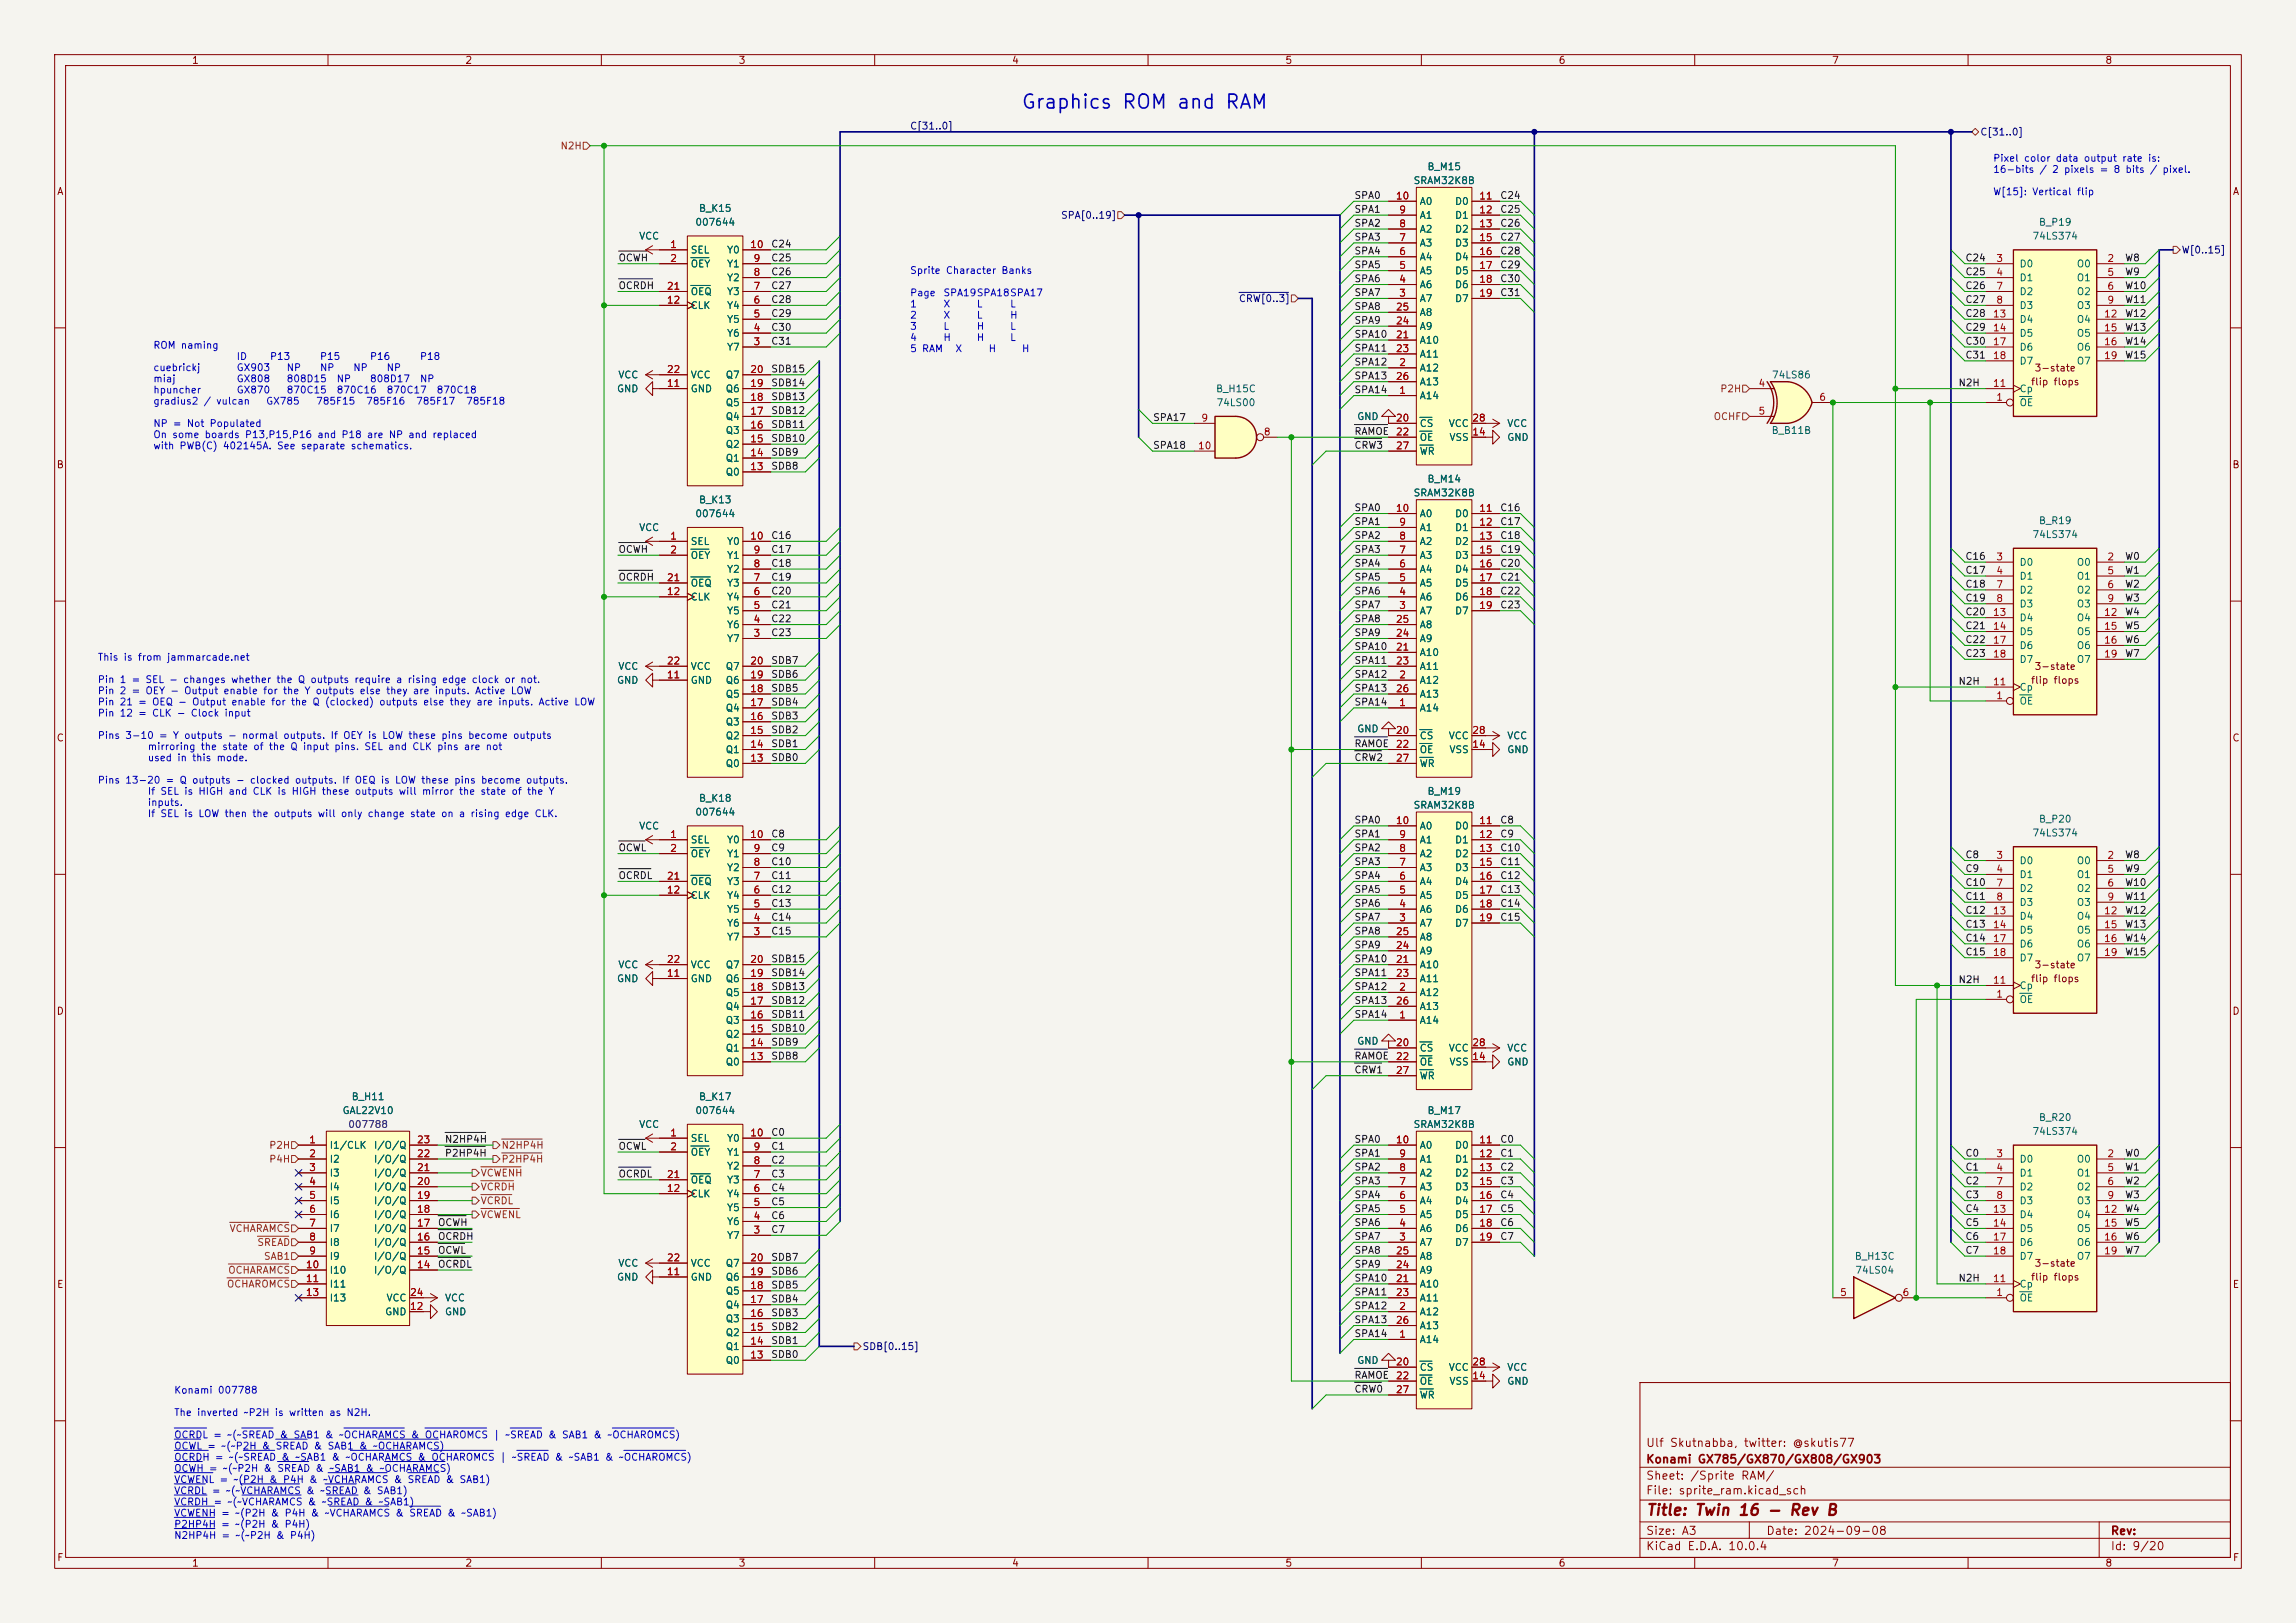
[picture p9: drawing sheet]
<svg xmlns="http://www.w3.org/2000/svg" width="420mm" height="297mm" viewBox="0 0 420 297" stroke-linecap="round" stroke-linejoin="round" font-family="sans-serif">
<defs><g id="words">
<text font-size="2.5" fill="#0000c2" x="186.7" y="20.5">Graphics ROM and RAM</text>
<text font-size="2" fill="#840000" x="301" y="277.8">Title: Twin 16 - Rev B</text>
<g font-size="1.5" fill="#840000">
<text x="301" y="268.1">Konami GX785/GX870/GX808/GX903</text>
<text x="301" y="265.1">Ulf Skutnabba, twitter: @skutis77</text>
<text x="301" y="273.8">File: sprite_ram.kicad_sch</text>
<text x="301" y="271.1">Sheet: /Sprite RAM/</text>
<text x="301" y="281.2">Size: A3</text>
<text x="323" y="281.2">Date: 2024-09-08</text>
<text x="386" y="281.2">Rev:</text>
<text x="301" y="284">KiCad E.D.A. 10.0.4</text>
<text x="386" y="284">Id: 9/20</text>
</g>
<g font-size="1.3" fill="#840000">
<text x="35" y="12">1</text>
<text x="85" y="12">2</text>
<text x="135" y="12">3</text>
<text x="185" y="12">4</text>
<text x="235" y="12">5</text>
<text x="285" y="12">6</text>
<text x="335" y="12">7</text>
<text x="385" y="12">8</text>
<text x="10.3" y="36">A</text>
<text x="408.3" y="36">A</text>
<text x="371.4" y="70.8">flip flops</text>
<text x="372.1" y="68.3">3-state</text>
<text x="10.3" y="86">B</text>
<text x="408.2" y="86">B</text>
<text x="371.4" y="125.4">flip flops</text>
<text x="372.1" y="122.9">3-state</text>
<text x="10.3" y="136">C</text>
<text x="408.2" y="136">C</text>
<text x="372.1" y="177.5">3-state</text>
<text x="10.3" y="186">D</text>
<text x="371.4" y="180">flip flops</text>
<text x="408.2" y="186">D</text>
<text x="372.1" y="232.1">3-state</text>
<text x="10.3" y="236">E</text>
<text x="371.4" y="234.7">flip flops</text>
<text x="408.3" y="236">E</text>
<text x="10.3" y="286">F</text>
<text x="35" y="287">1</text>
<text x="85" y="287">2</text>
<text x="135" y="287">3</text>
<text x="185" y="287">4</text>
<text x="235" y="287">5</text>
<text x="285" y="287">6</text>
<text x="335" y="287">7</text>
<text x="385" y="287">8</text>
<text x="408.3" y="286">F</text>
</g>
<g font-size="1.3" fill="#725600">
<text x="102.4" y="27.6">N2H</text>
<text x="313.4" y="77.2">OCHF</text>
<text x="314.6" y="72.1">P2H</text>
<text x="49.1" y="210.5">P2H</text>
<text x="49.1" y="213.1">P4H</text>
<text x="87.8" y="215.6">VCWENH</text>
<text x="91.6" y="213.1">P2HP4H</text>
<text x="91.6" y="210.5">N2HP4H</text>
<text x="87.8" y="220.7">VCRDL</text>
<text x="87.8" y="218.1">VCRDH</text>
<text x="41.9" y="225.8">VCHARAMCS</text>
<text x="87.8" y="223.2">VCWENL</text>
<text x="41.6" y="233.4">OCHARAMCS</text>
<text x="47" y="228.3">SREAD</text>
<text x="48.2" y="230.8">SAB1</text>
<text x="41.4" y="235.9">OCHAROMCS</text>
</g>
<g font-size="1.3" fill="#000084">
<text x="166.4" y="24">C[31..0]</text>
<text x="362.1" y="25.1">C[31..0]</text>
<text x="194" y="40.3">SPA[0..19]</text>
<text x="399" y="46.7">W[0..15]</text>
<text x="226.5" y="55.6">CRW[0..3]</text>
<text x="157.7" y="247.4">SDB[0..15]</text>
</g>
<g font-size="1.3" fill="#0000c2">
<text x="364.5" y="29.9">Pixel color data output rate is:</text>
<text x="364.5" y="31.9">16-bits / 2 pixels = 8 bits / pixel.</text>
<text x="364.5" y="36">W[15]: Vertical flip</text>
<text x="166.4" y="50.4">Sprite Character Banks</text>
<text x="166.4" y="54.5">Page</text>
<text x="166.4" y="56.6">1</text>
<text x="166.4" y="58.6">2</text>
<text x="172.5" y="54.5">SPA19SPA18SPA17</text>
<text x="172.5" y="56.6">X</text>
<text x="172.5" y="58.6">X</text>
<text x="178.6" y="56.6">L</text>
<text x="178.6" y="58.6">L</text>
<text x="184.7" y="56.6">L</text>
<text x="184.7" y="58.6">H</text>
<text x="27.9" y="64.1">ROM naming</text>
<text x="166.4" y="60.7">3</text>
<text x="166.4" y="62.7">4</text>
<text x="166.4" y="64.7">5 RAM</text>
<text x="172.5" y="60.7">L</text>
<text x="172.5" y="62.7">H</text>
<text x="174.6" y="64.7">X</text>
<text x="178.6" y="60.7">H</text>
<text x="178.6" y="62.7">H</text>
<text x="180.7" y="64.7">H</text>
<text x="184.7" y="60.7">L</text>
<text x="184.7" y="62.7">L</text>
<text x="186.8" y="64.7">H</text>
<text x="27.9" y="68.2">cuebrickj</text>
<text x="27.9" y="70.3">miaj</text>
<text x="43.2" y="66.2">ID</text>
<text x="43.2" y="68.2">GX903</text>
<text x="43.2" y="70.3">GX808</text>
<text x="49.3" y="66.2">P13</text>
<text x="52.3" y="68.2">NP</text>
<text x="52.3" y="70.3">808D15</text>
<text x="58.4" y="66.2">P15</text>
<text x="58.4" y="68.2">NP</text>
<text x="61.5" y="70.3">NP</text>
<text x="64.5" y="68.2">NP</text>
<text x="67.6" y="66.2">P16</text>
<text x="67.6" y="70.3">808D17</text>
<text x="70.6" y="68.2">NP</text>
<text x="76.7" y="66.2">P18</text>
<text x="76.7" y="70.3">NP</text>
<text x="27.9" y="72.3">hpuncher</text>
<text x="27.9" y="74.4">gradius2 / vulcan</text>
<text x="43.2" y="72.3">GX870</text>
<text x="48.6" y="74.4">GX785</text>
<text x="52.3" y="72.3">870C15</text>
<text x="57.7" y="74.4">785F15</text>
<text x="61.5" y="72.3">870C16</text>
<text x="66.9" y="74.4">785F16</text>
<text x="70.6" y="72.3">870C17</text>
<text x="76" y="74.4">785F17</text>
<text x="79.8" y="72.3">870C18</text>
<text x="85.2" y="74.4">785F18</text>
<text x="27.9" y="78.4">NP = Not Populated</text>
<text x="27.9" y="80.5">On some boards P13,P15,P16 and P18 are NP and replaced</text>
<text x="27.9" y="82.5">with PWB(C) 402145A. See separate schematics.</text>
<text x="17.8" y="121.2">This is from jammarcade.net</text>
<text x="17.8" y="125.3">Pin 1 = SEL - changes whether the Q outputs require a rising edge clock or not.</text>
<text x="17.8" y="127.3">Pin 2 = OEY - Output enable for the Y outputs else they are inputs. Active LOW</text>
<text x="17.8" y="129.4">Pin 21 = OEQ - Output enable for the Q (clocked) outputs else they are inputs. Active LOW</text>
<text x="17.8" y="131.4">Pin 12 = CLK - Clock input</text>
<text x="17.8" y="135.5">Pins 3-10 = Y outputs - normal outputs. If OEY is LOW these pins become outputs</text>
<text x="26.9" y="137.6">mirroring the state of the Q input pins. SEL and CLK pins are not</text>
<text x="17.8" y="143.7">Pins 13-20 = Q outputs - clocked outputs. If OEQ is LOW these pins become outputs.</text>
<text x="26.9" y="139.6">used in this mode.</text>
<text x="26.9" y="145.7">If SEL is HIGH and CLK is HIGH these outputs will mirror the state of the Y</text>
<text x="26.9" y="147.8">inputs.</text>
<text x="26.9" y="149.8">If SEL is LOW then the outputs will only change state on a rising edge CLK.</text>
<text x="31.7" y="255.3">Konami 007788</text>
<text x="31.7" y="259.4">The inverted ~P2H is written as N2H.</text>
<text x="31.7" y="263.5">OCRDL = ~(~SREAD &amp; SAB1 &amp; ~OCHARAMCS &amp; OCHAROMCS | ~SREAD &amp; SAB1 &amp; ~OCHAROMCS)</text>
<text x="31.7" y="265.6">OCWL = ~(~P2H &amp; SREAD &amp; SAB1 &amp; ~OCHARAMCS)</text>
<text x="31.7" y="267.6">OCRDH = ~(~SREAD &amp; ~SAB1 &amp; ~OCHARAMCS &amp; OCHAROMCS | ~SREAD &amp; ~SAB1 &amp; ~OCHAROMCS)</text>
<text x="31.7" y="269.7">OCWH = ~(~P2H &amp; SREAD &amp; ~SAB1 &amp; ~OCHARAMCS)</text>
<text x="31.7" y="271.7">VCWENL = ~(P2H &amp; P4H &amp; ~VCHARAMCS &amp; SREAD &amp; SAB1)</text>
<text x="31.7" y="273.7">VCRDL = ~(~VCHARAMCS &amp; ~SREAD &amp; SAB1)</text>
<text x="31.7" y="275.8">VCRDH = ~(~VCHARAMCS &amp; ~SREAD &amp; ~SAB1)</text>
<text x="31.7" y="277.8">VCWENH = ~(P2H &amp; P4H &amp; ~VCHARAMCS &amp; SREAD &amp; ~SAB1)</text>
<text x="31.7" y="279.9">P2HP4H = ~(P2H &amp; P4H)</text>
<text x="31.7" y="281.9">N2HP4H = ~(~P2H &amp;</text>
</g>
<g font-size="1.3" fill="#006464">
<text x="258.5" y="34">SRAM32K8B</text>
<text x="261" y="31.5">B_M15</text>
<text x="127.1" y="41.6">007644</text>
<text x="127.7" y="39.1">B_K15</text>
<text x="259.6" y="40.3">A1</text>
<text x="259.6" y="37.8">A0</text>
<text x="266" y="37.8">D0</text>
<text x="266" y="40.3">D1</text>
<text x="372.9" y="41.6">B_P19</text>
<text x="116.8" y="44.2">VCC</text>
<text x="126.2" y="46.7">SEL</text>
<text x="132.9" y="46.7">Y0</text>
<text x="259.6" y="48">A4</text>
<text x="259.6" y="45.4">A3</text>
<text x="259.6" y="42.9">A2</text>
<text x="266" y="42.9">D2</text>
<text x="266" y="45.4">D3</text>
<text x="266" y="48">D4</text>
<text x="371.7" y="44.2">74LS374</text>
<text x="126.2" y="49.2">OEY</text>
<text x="132.9" y="51.8">Y2</text>
<text x="132.9" y="49.2">Y1</text>
<text x="259.6" y="53">A6</text>
<text x="259.6" y="50.5">A5</text>
<text x="266" y="50.5">D5</text>
<text x="266" y="53">D6</text>
<text x="369.3" y="49.2">D0</text>
<text x="369.3" y="51.8">D1</text>
<text x="379.8" y="49.2">O0</text>
<text x="379.8" y="51.8">O1</text>
<text x="126.2" y="56.9">CLK</text>
<text x="126.2" y="54.3">OEQ</text>
<text x="132.9" y="59.4">Y5</text>
<text x="132.9" y="56.9">Y4</text>
<text x="132.9" y="54.3">Y3</text>
<text x="259.6" y="55.6">A7</text>
<text x="259.6" y="58.1">A8</text>
<text x="266" y="55.6">D7</text>
<text x="369.3" y="54.3">D2</text>
<text x="369.3" y="56.9">D3</text>
<text x="369.3" y="59.4">D4</text>
<text x="379.8" y="54.3">O2</text>
<text x="379.8" y="56.9">O3</text>
<text x="379.8" y="59.4">O4</text>
<text x="132.9" y="64.5">Y7</text>
<text x="132.9" y="61.9">Y6</text>
<text x="259.6" y="63.2">A10</text>
<text x="259.6" y="65.7">A11</text>
<text x="259.6" y="60.7">A9</text>
<text x="369.3" y="61.9">D5</text>
<text x="369.3" y="64.5">D6</text>
<text x="379.8" y="61.9">O5</text>
<text x="379.8" y="64.5">O6</text>
<text x="113" y="69.6">VCC</text>
<text x="126.2" y="69.6">VCC</text>
<text x="132.6" y="69.6">Q7</text>
<text x="259.6" y="68.3">A12</text>
<text x="259.6" y="70.8">A13</text>
<text x="324" y="69.6">74LS86</text>
<text x="369.3" y="67">D7</text>
<text x="379.8" y="67">O7</text>
<text x="112.8" y="72.1">GND</text>
<text x="126.2" y="72.1">GND</text>
<text x="132.6" y="77.2">Q4</text>
<text x="132.6" y="74.6">Q5</text>
<text x="132.6" y="72.1">Q6</text>
<text x="222.3" y="72.1">B_H15C</text>
<text x="222.4" y="74.6">74LS00</text>
<text x="248.2" y="77.2">GND</text>
<text x="259.6" y="73.4">A14</text>
<text x="369.3" y="74.6">OE</text>
<text x="369.3" y="72.1">Cp</text>
<text x="132.6" y="82.3">Q2</text>
<text x="132.6" y="79.7">Q3</text>
<text x="259.6" y="78.4">CS</text>
<text x="259.6" y="81">OE</text>
<text x="259.6" y="83.5">WR</text>
<text x="264.9" y="78.4">VCC</text>
<text x="265" y="81">VSS</text>
<text x="275.6" y="81">GND</text>
<text x="275.6" y="78.4">VCC</text>
<text x="324" y="79.7">B_B11B</text>
<text x="132.6" y="87.3">Q0</text>
<text x="132.6" y="84.8">Q1</text>
<text x="261" y="88.6">B_M14</text>
<text x="127.1" y="95">007644</text>
<text x="127.7" y="92.4">B_K13</text>
<text x="258.5" y="91.1">SRAM32K8B</text>
<text x="259.6" y="95">A0</text>
<text x="266" y="95">D0</text>
<text x="116.8" y="97.5">VCC</text>
<text x="126.2" y="100">SEL</text>
<text x="132.9" y="100">Y0</text>
<text x="259.6" y="100">A2</text>
<text x="259.6" y="97.5">A1</text>
<text x="266" y="97.5">D1</text>
<text x="266" y="100">D2</text>
<text x="371.7" y="98.8">74LS374</text>
<text x="372.9" y="96.2">B_R19</text>
<text x="126.2" y="102.6">OEY</text>
<text x="126.2" y="107.7">OEQ</text>
<text x="132.9" y="107.7">Y3</text>
<text x="132.9" y="105.1">Y2</text>
<text x="132.9" y="102.6">Y1</text>
<text x="259.6" y="107.7">A5</text>
<text x="259.6" y="105.1">A4</text>
<text x="259.6" y="102.6">A3</text>
<text x="266" y="102.6">D3</text>
<text x="266" y="105.1">D4</text>
<text x="266" y="107.7">D5</text>
<text x="369.3" y="103.8">D0</text>
<text x="369.3" y="106.4">D1</text>
<text x="379.8" y="103.8">O0</text>
<text x="379.8" y="106.4">O1</text>
<text x="126.2" y="110.2">CLK</text>
<text x="132.9" y="112.7">Y5</text>
<text x="132.9" y="110.2">Y4</text>
<text x="259.6" y="112.7">A7</text>
<text x="259.6" y="110.2">A6</text>
<text x="266" y="110.2">D6</text>
<text x="266" y="112.7">D7</text>
<text x="369.3" y="108.9">D2</text>
<text x="369.3" y="111.5">D3</text>
<text x="379.8" y="108.9">O2</text>
<text x="379.8" y="111.5">O3</text>
<text x="132.9" y="117.8">Y7</text>
<text x="132.9" y="115.3">Y6</text>
<text x="259.6" y="117.8">A9</text>
<text x="259.6" y="115.3">A8</text>
<text x="369.3" y="114">D4</text>
<text x="369.3" y="116.5">D5</text>
<text x="369.3" y="119.1">D6</text>
<text x="379.8" y="114">O4</text>
<text x="379.8" y="116.5">O5</text>
<text x="379.8" y="119.1">O6</text>
<text x="112.8" y="125.4">GND</text>
<text x="113" y="122.9">VCC</text>
<text x="126.2" y="125.4">GND</text>
<text x="126.2" y="122.9">VCC</text>
<text x="132.6" y="125.4">Q6</text>
<text x="132.6" y="122.9">Q7</text>
<text x="259.6" y="125.4">A12</text>
<text x="259.6" y="120.4">A10</text>
<text x="259.6" y="122.9">A11</text>
<text x="369.3" y="121.6">D7</text>
<text x="379.8" y="121.6">O7</text>
<text x="132.6" y="130.5">Q4</text>
<text x="132.6" y="128">Q5</text>
<text x="259.6" y="130.5">A14</text>
<text x="259.6" y="128">A13</text>
<text x="369.3" y="129.2">OE</text>
<text x="369.3" y="126.7">Cp</text>
<text x="132.6" y="135.6">Q2</text>
<text x="132.6" y="133.1">Q3</text>
<text x="248.2" y="134.3">GND</text>
<text x="259.6" y="135.6">CS</text>
<text x="264.9" y="135.6">VCC</text>
<text x="275.6" y="135.6">VCC</text>
<text x="132.6" y="140.7">Q0</text>
<text x="132.6" y="138.1">Q1</text>
<text x="259.6" y="138.1">OE</text>
<text x="259.6" y="140.7">WR</text>
<text x="265" y="138.1">VSS</text>
<text x="275.6" y="138.1">GND</text>
<text x="127.1" y="149.6">007644</text>
<text x="127.7" y="147">B_K18</text>
<text x="258.5" y="148.3">SRAM32K8B</text>
<text x="261" y="145.8">B_M19</text>
<text x="116.8" y="152.1">VCC</text>
<text x="126.2" y="154.6">SEL</text>
<text x="132.9" y="154.6">Y0</text>
<text x="259.6" y="154.6">A1</text>
<text x="259.6" y="152.1">A0</text>
<text x="266" y="152.1">D0</text>
<text x="266" y="154.6">D1</text>
<text x="371.7" y="153.4">74LS374</text>
<text x="372.9" y="150.8">B_P20</text>
<text x="126.2" y="157.2">OEY</text>
<text x="132.9" y="159.7">Y2</text>
<text x="132.9" y="157.2">Y1</text>
<text x="259.6" y="159.7">A3</text>
<text x="259.6" y="157.2">A2</text>
<text x="266" y="157.2">D2</text>
<text x="266" y="159.7">D3</text>
<text x="369.3" y="158.5">D0</text>
<text x="369.3" y="161">D1</text>
<text x="379.8" y="158.5">O0</text>
<text x="379.8" y="161">O1</text>
<text x="126.2" y="164.8">CLK</text>
<text x="126.2" y="162.3">OEQ</text>
<text x="132.9" y="167.3">Y5</text>
<text x="132.9" y="164.8">Y4</text>
<text x="132.9" y="162.3">Y3</text>
<text x="259.6" y="167.3">A6</text>
<text x="259.6" y="164.8">A5</text>
<text x="259.6" y="162.3">A4</text>
<text x="266" y="162.3">D4</text>
<text x="266" y="164.8">D5</text>
<text x="266" y="167.3">D6</text>
<text x="369.3" y="163.5">D2</text>
<text x="369.3" y="166.1">D3</text>
<text x="379.8" y="163.5">O2</text>
<text x="379.8" y="166.1">O3</text>
<text x="132.9" y="172.4">Y7</text>
<text x="132.9" y="169.9">Y6</text>
<text x="259.6" y="169.9">A7</text>
<text x="259.6" y="172.4">A8</text>
<text x="266" y="169.9">D7</text>
<text x="369.3" y="168.6">D4</text>
<text x="369.3" y="171.2">D5</text>
<text x="369.3" y="173.7">D6</text>
<text x="379.8" y="168.6">O4</text>
<text x="379.8" y="171.2">O5</text>
<text x="379.8" y="173.7">O6</text>
<text x="113" y="177.5">VCC</text>
<text x="126.2" y="177.5">VCC</text>
<text x="132.6" y="177.5">Q7</text>
<text x="259.6" y="177.5">A10</text>
<text x="259.6" y="175">A9</text>
<text x="369.3" y="176.2">D7</text>
<text x="379.8" y="176.2">O7</text>
<text x="112.8" y="180">GND</text>
<text x="126.2" y="180">GND</text>
<text x="132.6" y="185.1">Q4</text>
<text x="132.6" y="182.6">Q5</text>
<text x="132.6" y="180">Q6</text>
<text x="259.6" y="182.6">A12</text>
<text x="259.6" y="180">A11</text>
<text x="259.6" y="185.1">A13</text>
<text x="369.3" y="183.9">OE</text>
<text x="369.3" y="181.3">Cp</text>
<text x="132.6" y="190.2">Q2</text>
<text x="132.6" y="187.7">Q3</text>
<text x="248.2" y="191.5">GND</text>
<text x="259.6" y="187.7">A14</text>
<text x="132.6" y="195.3">Q0</text>
<text x="132.6" y="192.7">Q1</text>
<text x="259.6" y="192.7">CS</text>
<text x="259.6" y="195.3">OE</text>
<text x="259.6" y="197.8">WR</text>
<text x="264.9" y="192.7">VCC</text>
<text x="265" y="195.3">VSS</text>
<text x="275.6" y="195.3">GND</text>
<text x="275.6" y="192.7">VCC</text>
<text x="64.2" y="201.6">B_H11</text>
<text x="127.7" y="201.6">B_K17</text>
<text x="62.6" y="204.2">GAL22V10</text>
<text x="116.8" y="206.7">VCC</text>
<text x="126.2" y="209.3">SEL</text>
<text x="127.1" y="204.2">007644</text>
<text x="132.9" y="209.3">Y0</text>
<text x="258.5" y="206.7">SRAM32K8B</text>
<text x="261" y="204.2">B_M17</text>
<text x="371.7" y="208">74LS374</text>
<text x="372.9" y="205.4">B_R20</text>
<text x="60.2" y="210.5">I1/CLK</text>
<text x="60.2" y="213.1">I2</text>
<text x="60.2" y="215.6">I3</text>
<text x="68.3" y="215.6">I/O/Q</text>
<text x="68.3" y="213.1">I/O/Q</text>
<text x="68.3" y="210.5">I/O/Q</text>
<text x="126.2" y="211.8">OEY</text>
<text x="132.9" y="214.3">Y2</text>
<text x="132.9" y="211.8">Y1</text>
<text x="259.6" y="215.6">A2</text>
<text x="259.6" y="213.1">A1</text>
<text x="259.6" y="210.5">A0</text>
<text x="266" y="210.5">D0</text>
<text x="266" y="213.1">D1</text>
<text x="266" y="215.6">D2</text>
<text x="369.3" y="213.1">D0</text>
<text x="369.3" y="215.6">D1</text>
<text x="379.8" y="213.1">O0</text>
<text x="379.8" y="215.6">O1</text>
<text x="60.2" y="218.1">I4</text>
<text x="60.2" y="220.7">I5</text>
<text x="68.3" y="220.7">I/O/Q</text>
<text x="68.3" y="218.1">I/O/Q</text>
<text x="126.2" y="219.4">CLK</text>
<text x="126.2" y="216.9">OEQ</text>
<text x="132.9" y="222">Y5</text>
<text x="132.9" y="219.4">Y4</text>
<text x="132.9" y="216.9">Y3</text>
<text x="259.6" y="220.7">A4</text>
<text x="259.6" y="218.1">A3</text>
<text x="266" y="218.1">D3</text>
<text x="266" y="220.7">D4</text>
<text x="369.3" y="218.1">D2</text>
<text x="369.3" y="220.7">D3</text>
<text x="379.8" y="218.1">O2</text>
<text x="379.8" y="220.7">O3</text>
<text x="60.2" y="223.2">I6</text>
<text x="60.2" y="225.8">I7</text>
<text x="68.3" y="225.8">I/O/Q</text>
<text x="68.3" y="223.2">I/O/Q</text>
<text x="132.9" y="227">Y7</text>
<text x="132.9" y="224.5">Y6</text>
<text x="259.6" y="225.8">A6</text>
<text x="259.6" y="223.2">A5</text>
<text x="266" y="223.2">D5</text>
<text x="266" y="225.8">D6</text>
<text x="369.3" y="223.2">D4</text>
<text x="369.3" y="225.8">D5</text>
<text x="379.8" y="223.2">O4</text>
<text x="379.8" y="225.8">O5</text>
<text x="60.2" y="228.3">I8</text>
<text x="60.2" y="230.8">I9</text>
<text x="60.2" y="233.4">I10</text>
<text x="68.3" y="233.4">I/O/Q</text>
<text x="68.3" y="230.8">I/O/Q</text>
<text x="68.3" y="228.3">I/O/Q</text>
<text x="113" y="232.1">VCC</text>
<text x="126.2" y="232.1">VCC</text>
<text x="132.6" y="232.1">Q7</text>
<text x="259.6" y="228.3">A7</text>
<text x="259.6" y="233.4">A9</text>
<text x="259.6" y="230.8">A8</text>
<text x="266" y="228.3">D7</text>
<text x="339.2" y="230.8">B_H13C</text>
<text x="339.3" y="233.4">74LS04</text>
<text x="369.3" y="228.3">D6</text>
<text x="369.3" y="230.8">D7</text>
<text x="379.8" y="228.3">O6</text>
<text x="379.8" y="230.8">O7</text>
<text x="60.2" y="235.9">I11</text>
<text x="60.2" y="238.5">I13</text>
<text x="70.6" y="238.5">VCC</text>
<text x="81.3" y="238.5">VCC</text>
<text x="112.8" y="234.7">GND</text>
<text x="126.2" y="234.7">GND</text>
<text x="132.6" y="239.7">Q4</text>
<text x="132.6" y="237.2">Q5</text>
<text x="132.6" y="234.7">Q6</text>
<text x="259.6" y="235.9">A10</text>
<text x="259.6" y="238.5">A11</text>
<text x="369.3" y="238.5">OE</text>
<text x="369.3" y="235.9">Cp</text>
<text x="70.3" y="241">GND</text>
<text x="81.3" y="241">GND</text>
<text x="132.6" y="244.8">Q2</text>
<text x="132.6" y="242.3">Q3</text>
<text x="259.6" y="241">A12</text>
<text x="259.6" y="243.5">A13</text>
<text x="132.6" y="249.9">Q0</text>
<text x="132.6" y="247.4">Q1</text>
<text x="248.2" y="249.9">GND</text>
<text x="259.6" y="246.1">A14</text>
<text x="259.6" y="251.2">CS</text>
<text x="264.9" y="251.2">VCC</text>
<text x="275.6" y="251.2">VCC</text>
<text x="259.6" y="253.7">OE</text>
<text x="259.6" y="256.2">WR</text>
<text x="265" y="253.7">VSS</text>
<text x="275.6" y="253.7">GND</text>
</g>
<g font-size="1.3" fill="#0f0f0f">
<text x="247.6" y="41.8">SPA2</text>
<text x="247.6" y="39.2">SPA1</text>
<text x="247.6" y="36.7">SPA0</text>
<text x="274.3" y="41.8">C26</text>
<text x="274.3" y="39.2">C25</text>
<text x="274.3" y="36.7">C24</text>
<text x="141" y="45.6">C24</text>
<text x="247.6" y="46.9">SPA4</text>
<text x="247.6" y="44.3">SPA3</text>
<text x="274.3" y="46.9">C28</text>
<text x="274.3" y="44.3">C27</text>
<text x="113" y="48.1">OCWH</text>
<text x="113" y="53.2">OCRDH</text>
<text x="141" y="48.1">C25</text>
<text x="141" y="50.7">C26</text>
<text x="141" y="53.2">C27</text>
<text x="247.6" y="51.9">SPA6</text>
<text x="247.6" y="49.4">SPA5</text>
<text x="274.3" y="49.4">C29</text>
<text x="274.3" y="51.9">C30</text>
<text x="359.4" y="48.1">C24</text>
<text x="359.4" y="53.2">C26</text>
<text x="359.4" y="50.7">C25</text>
<text x="388.6" y="53.2">W10</text>
<text x="388.6" y="50.7">W9</text>
<text x="388.6" y="48.1">W8</text>
<text x="141" y="55.8">C28</text>
<text x="141" y="58.3">C29</text>
<text x="247.6" y="57">SPA8</text>
<text x="247.6" y="59.6">SPA9</text>
<text x="247.6" y="54.5">SPA7</text>
<text x="274.3" y="54.5">C31</text>
<text x="359.4" y="55.8">C27</text>
<text x="359.4" y="58.3">C28</text>
<text x="388.6" y="58.3">W12</text>
<text x="388.6" y="55.8">W11</text>
<text x="141" y="63.4">C31</text>
<text x="141" y="60.8">C30</text>
<text x="247.6" y="62.1">SPA10</text>
<text x="247.6" y="64.6">SPA11</text>
<text x="359.4" y="60.8">C29</text>
<text x="359.4" y="63.4">C30</text>
<text x="359.4" y="65.9">C31</text>
<text x="388.6" y="65.9">W15</text>
<text x="388.6" y="63.4">W14</text>
<text x="388.6" y="60.8">W13</text>
<text x="141" y="71">SDB14</text>
<text x="141" y="68.5">SDB15</text>
<text x="247.6" y="67.2">SPA12</text>
<text x="247.6" y="69.7">SPA13</text>
<text x="358.1" y="71">N2H</text>
<text x="141" y="73.5">SDB13</text>
<text x="141" y="76.1">SDB12</text>
<text x="210.8" y="77.3">SPA17</text>
<text x="247.6" y="72.3">SPA14</text>
<text x="141" y="83.7">SDB9</text>
<text x="141" y="78.6">SDB11</text>
<text x="141" y="81.2">SDB10</text>
<text x="210.8" y="82.4">SPA18</text>
<text x="247.6" y="82.4">CRW3</text>
<text x="247.6" y="79.9">RAMOE</text>
<text x="141" y="86.2">SDB8</text>
<text x="247.6" y="93.9">SPA0</text>
<text x="274.3" y="93.9">C16</text>
<text x="113" y="101.5">OCWH</text>
<text x="141" y="98.9">C16</text>
<text x="141" y="101.5">C17</text>
<text x="247.6" y="101.5">SPA3</text>
<text x="247.6" y="98.9">SPA2</text>
<text x="247.6" y="96.4">SPA1</text>
<text x="274.3" y="101.5">C19</text>
<text x="274.3" y="98.9">C18</text>
<text x="274.3" y="96.4">C17</text>
<text x="113" y="106.6">OCRDH</text>
<text x="141" y="104">C18</text>
<text x="141" y="106.6">C19</text>
<text x="247.6" y="104">SPA4</text>
<text x="247.6" y="106.6">SPA5</text>
<text x="274.3" y="106.6">C21</text>
<text x="274.3" y="104">C20</text>
<text x="359.4" y="102.7">C16</text>
<text x="359.4" y="105.3">C17</text>
<text x="359.4" y="107.8">C18</text>
<text x="388.6" y="105.3">W1</text>
<text x="388.6" y="107.8">W2</text>
<text x="388.6" y="102.7">W0</text>
<text x="141" y="111.6">C21</text>
<text x="141" y="109.1">C20</text>
<text x="247.6" y="109.1">SPA6</text>
<text x="247.6" y="111.6">SPA7</text>
<text x="274.3" y="109.1">C22</text>
<text x="274.3" y="111.6">C23</text>
<text x="359.4" y="110.4">C19</text>
<text x="359.4" y="112.9">C20</text>
<text x="388.6" y="110.4">W3</text>
<text x="388.6" y="112.9">W4</text>
<text x="141" y="116.7">C23</text>
<text x="141" y="114.2">C22</text>
<text x="247.6" y="114.2">SPA8</text>
<text x="247.6" y="119.3">SPA10</text>
<text x="247.6" y="116.7">SPA9</text>
<text x="359.4" y="118">C22</text>
<text x="359.4" y="115.4">C21</text>
<text x="388.6" y="115.4">W5</text>
<text x="388.6" y="118">W6</text>
<text x="141" y="121.8">SDB7</text>
<text x="141" y="124.3">SDB6</text>
<text x="247.6" y="121.8">SPA11</text>
<text x="247.6" y="124.3">SPA12</text>
<text x="358.1" y="125.6">N2H</text>
<text x="359.4" y="120.5">C23</text>
<text x="388.6" y="120.5">W7</text>
<text x="141" y="129.4">SDB4</text>
<text x="141" y="132">SDB3</text>
<text x="141" y="126.9">SDB5</text>
<text x="247.6" y="129.4">SPA14</text>
<text x="247.6" y="126.9">SPA13</text>
<text x="141" y="137">SDB1</text>
<text x="141" y="134.5">SDB2</text>
<text x="247.6" y="137">RAMOE</text>
<text x="141" y="139.6">SDB0</text>
<text x="247.6" y="139.6">CRW2</text>
<text x="141" y="153.5">C8</text>
<text x="247.6" y="151">SPA0</text>
<text x="247.6" y="153.5">SPA1</text>
<text x="274.3" y="151">C8</text>
<text x="274.3" y="153.5">C9</text>
<text x="113" y="161.2">OCRDL</text>
<text x="113" y="156.1">OCWL</text>
<text x="141" y="156.1">C9</text>
<text x="141" y="161.2">C11</text>
<text x="141" y="158.6">C10</text>
<text x="247.6" y="156.1">SPA2</text>
<text x="247.6" y="161.2">SPA4</text>
<text x="247.6" y="158.6">SPA3</text>
<text x="274.3" y="161.2">C12</text>
<text x="274.3" y="156.1">C10</text>
<text x="274.3" y="158.6">C11</text>
<text x="359.4" y="159.9">C9</text>
<text x="359.4" y="157.4">C8</text>
<text x="388.6" y="159.9">W9</text>
<text x="388.6" y="157.4">W8</text>
<text x="141" y="166.2">C13</text>
<text x="141" y="163.7">C12</text>
<text x="247.6" y="163.7">SPA5</text>
<text x="247.6" y="166.2">SPA6</text>
<text x="274.3" y="166.2">C14</text>
<text x="274.3" y="163.7">C13</text>
<text x="359.4" y="167.5">C12</text>
<text x="359.4" y="165">C11</text>
<text x="359.4" y="162.4">C10</text>
<text x="388.6" y="167.5">W12</text>
<text x="388.6" y="162.4">W10</text>
<text x="388.6" y="165">W11</text>
<text x="141" y="168.8">C14</text>
<text x="141" y="171.3">C15</text>
<text x="247.6" y="168.8">SPA7</text>
<text x="247.6" y="171.3">SPA8</text>
<text x="247.6" y="173.9">SPA9</text>
<text x="274.3" y="168.8">C15</text>
<text x="359.4" y="170.1">C13</text>
<text x="359.4" y="172.6">C14</text>
<text x="388.6" y="172.6">W14</text>
<text x="388.6" y="170.1">W13</text>
<text x="141" y="178.9">SDB14</text>
<text x="141" y="176.4">SDB15</text>
<text x="247.6" y="176.4">SPA10</text>
<text x="247.6" y="178.9">SPA11</text>
<text x="359.4" y="175.1">C15</text>
<text x="388.6" y="175.1">W15</text>
<text x="141" y="181.5">SDB13</text>
<text x="141" y="184">SDB12</text>
<text x="247.6" y="181.5">SPA12</text>
<text x="247.6" y="184">SPA13</text>
<text x="358.1" y="180.2">N2H</text>
<text x="141" y="186.6">SDB11</text>
<text x="141" y="189.1">SDB10</text>
<text x="141" y="191.6">SDB9</text>
<text x="247.6" y="186.6">SPA14</text>
<text x="141" y="194.2">SDB8</text>
<text x="247.6" y="194.2">RAMOE</text>
<text x="247.6" y="196.7">CRW1</text>
<text x="81.3" y="209.4">N2HP4H</text>
<text x="141" y="208.2">C0</text>
<text x="247.6" y="209.4">SPA0</text>
<text x="274.3" y="209.4">C0</text>
<text x="81.3" y="212">P2HP4H</text>
<text x="113" y="210.7">OCWL</text>
<text x="113" y="215.8">OCRDL</text>
<text x="141" y="213.2">C2</text>
<text x="141" y="215.8">C3</text>
<text x="141" y="210.7">C1</text>
<text x="247.6" y="212">SPA1</text>
<text x="247.6" y="214.5">SPA2</text>
<text x="274.3" y="214.5">C2</text>
<text x="274.3" y="212">C1</text>
<text x="359.4" y="214.5">C1</text>
<text x="359.4" y="212">C0</text>
<text x="388.6" y="212">W0</text>
<text x="388.6" y="214.5">W1</text>
<text x="141" y="220.9">C5</text>
<text x="141" y="218.3">C4</text>
<text x="247.6" y="219.6">SPA4</text>
<text x="247.6" y="217">SPA3</text>
<text x="274.3" y="217">C3</text>
<text x="274.3" y="219.6">C4</text>
<text x="359.4" y="219.6">C3</text>
<text x="359.4" y="217">C2</text>
<text x="388.6" y="219.6">W3</text>
<text x="388.6" y="217">W2</text>
<text x="80" y="227.2">OCRDH</text>
<text x="80" y="224.7">OCWH</text>
<text x="141" y="225.9">C7</text>
<text x="141" y="223.4">C6</text>
<text x="247.6" y="224.7">SPA6</text>
<text x="247.6" y="227.2">SPA7</text>
<text x="247.6" y="222.1">SPA5</text>
<text x="274.3" y="227.2">C7</text>
<text x="274.3" y="224.7">C6</text>
<text x="274.3" y="222.1">C5</text>
<text x="359.4" y="227.2">C6</text>
<text x="359.4" y="222.1">C4</text>
<text x="359.4" y="224.7">C5</text>
<text x="388.6" y="224.7">W5</text>
<text x="388.6" y="222.1">W4</text>
<text x="388.6" y="227.2">W6</text>
<text x="80" y="232.3">OCRDL</text>
<text x="80" y="229.7">OCWL</text>
<text x="141" y="231">SDB7</text>
<text x="141" y="233.6">SDB6</text>
<text x="247.6" y="229.7">SPA8</text>
<text x="247.6" y="232.3">SPA9</text>
<text x="359.4" y="229.7">C7</text>
<text x="388.6" y="229.7">W7</text>
<text x="141" y="238.6">SDB4</text>
<text x="141" y="236.1">SDB5</text>
<text x="247.6" y="239.9">SPA12</text>
<text x="247.6" y="237.4">SPA11</text>
<text x="247.6" y="234.8">SPA10</text>
<text x="358.1" y="234.8">N2H</text>
<text x="141" y="241.2">SDB3</text>
<text x="141" y="243.7">SDB2</text>
<text x="247.6" y="242.4">SPA13</text>
<text x="247.6" y="245">SPA14</text>
<text x="141" y="248.8">SDB0</text>
<text x="141" y="246.3">SDB1</text>
<text x="247.6" y="252.6">RAMOE</text>
<text x="247.6" y="255.1">CRW0</text>
</g>
<g font-size="1.3" fill="#a90000">
<text x="255.2" y="36.8">10</text>
<text x="255.8" y="41.9">8</text>
<text x="255.8" y="39.3">9</text>
<text x="270.5" y="36.8">11</text>
<text x="270.5" y="39.3">12</text>
<text x="270.5" y="41.9">13</text>
<text x="122.5" y="45.7">1</text>
<text x="137.1" y="45.7">10</text>
<text x="255.8" y="47">6</text>
<text x="255.8" y="44.4">7</text>
<text x="270.5" y="44.4">15</text>
<text x="270.5" y="47">16</text>
<text x="121.9" y="53.3">21</text>
<text x="122.5" y="48.2">2</text>
<text x="137.7" y="53.3">7</text>
<text x="137.7" y="50.8">8</text>
<text x="137.7" y="48.2">9</text>
<text x="255.8" y="52">4</text>
<text x="255.8" y="49.5">5</text>
<text x="270.5" y="49.5">17</text>
<text x="270.5" y="52">18</text>
<text x="365.1" y="48.2">3</text>
<text x="365.1" y="50.8">4</text>
<text x="365.1" y="53.3">7</text>
<text x="385.4" y="48.2">2</text>
<text x="385.4" y="50.8">5</text>
<text x="385.4" y="53.3">6</text>
<text x="121.9" y="55.9">12</text>
<text x="137.7" y="58.4">5</text>
<text x="137.7" y="55.9">6</text>
<text x="255.2" y="59.7">24</text>
<text x="255.2" y="57.1">25</text>
<text x="255.8" y="54.6">3</text>
<text x="270.5" y="54.6">19</text>
<text x="364.4" y="58.4">13</text>
<text x="365.1" y="55.9">8</text>
<text x="384.8" y="58.4">12</text>
<text x="385.4" y="55.9">9</text>
<text x="137.7" y="63.5">3</text>
<text x="137.7" y="60.9">4</text>
<text x="255.2" y="62.2">21</text>
<text x="255.2" y="64.7">23</text>
<text x="364.4" y="60.9">14</text>
<text x="364.4" y="63.5">17</text>
<text x="384.8" y="60.9">15</text>
<text x="384.8" y="63.5">16</text>
<text x="121.9" y="71.1">11</text>
<text x="121.9" y="68.6">22</text>
<text x="137.1" y="71.1">19</text>
<text x="137.1" y="68.6">20</text>
<text x="255.2" y="69.8">26</text>
<text x="255.8" y="67.3">2</text>
<text x="321.6" y="71.1">4</text>
<text x="364.4" y="71.1">11</text>
<text x="364.4" y="66">18</text>
<text x="384.8" y="66">19</text>
<text x="137.1" y="76.2">17</text>
<text x="137.1" y="73.6">18</text>
<text x="219.6" y="77.4">9</text>
<text x="255.2" y="77.4">20</text>
<text x="255.8" y="72.4">1</text>
<text x="269.2" y="77.4">28</text>
<text x="321.6" y="76.2">5</text>
<text x="332.7" y="73.6">6</text>
<text x="365.1" y="73.6">1</text>
<text x="137.1" y="83.8">14</text>
<text x="137.1" y="81.3">15</text>
<text x="137.1" y="78.7">16</text>
<text x="219" y="82.5">10</text>
<text x="231.1" y="80">8</text>
<text x="255.2" y="80">22</text>
<text x="255.2" y="82.5">27</text>
<text x="269.2" y="80">14</text>
<text x="137.1" y="86.3">13</text>
<text x="255.2" y="94">10</text>
<text x="270.5" y="94">11</text>
<text x="122.5" y="99">1</text>
<text x="122.5" y="101.6">2</text>
<text x="137.1" y="99">10</text>
<text x="137.7" y="101.6">9</text>
<text x="255.8" y="101.6">7</text>
<text x="255.8" y="99">8</text>
<text x="255.8" y="96.5">9</text>
<text x="270.5" y="96.5">12</text>
<text x="270.5" y="99">13</text>
<text x="270.5" y="101.6">15</text>
<text x="121.9" y="106.7">21</text>
<text x="137.7" y="106.7">7</text>
<text x="137.7" y="104.1">8</text>
<text x="255.8" y="106.7">5</text>
<text x="255.8" y="104.1">6</text>
<text x="270.5" y="104.1">16</text>
<text x="270.5" y="106.7">17</text>
<text x="365.1" y="102.8">3</text>
<text x="365.1" y="105.4">4</text>
<text x="365.1" y="107.9">7</text>
<text x="385.4" y="102.8">2</text>
<text x="385.4" y="105.4">5</text>
<text x="385.4" y="107.9">6</text>
<text x="121.9" y="109.2">12</text>
<text x="137.7" y="111.7">5</text>
<text x="137.7" y="109.2">6</text>
<text x="255.8" y="111.7">3</text>
<text x="255.8" y="109.2">4</text>
<text x="270.5" y="109.2">18</text>
<text x="270.5" y="111.7">19</text>
<text x="364.4" y="113">13</text>
<text x="365.1" y="110.5">8</text>
<text x="384.8" y="113">12</text>
<text x="385.4" y="110.5">9</text>
<text x="137.7" y="116.8">3</text>
<text x="137.7" y="114.3">4</text>
<text x="255.2" y="119.4">21</text>
<text x="255.2" y="116.8">24</text>
<text x="255.2" y="114.3">25</text>
<text x="364.4" y="115.5">14</text>
<text x="364.4" y="118.1">17</text>
<text x="384.8" y="115.5">15</text>
<text x="384.8" y="118.1">16</text>
<text x="121.9" y="124.4">11</text>
<text x="121.9" y="121.9">22</text>
<text x="137.1" y="124.4">19</text>
<text x="137.1" y="121.9">20</text>
<text x="255.2" y="121.9">23</text>
<text x="255.8" y="124.4">2</text>
<text x="364.4" y="125.7">11</text>
<text x="364.4" y="120.6">18</text>
<text x="384.8" y="120.6">19</text>
<text x="137.1" y="129.5">17</text>
<text x="137.1" y="127">18</text>
<text x="255.2" y="127">26</text>
<text x="255.8" y="129.5">1</text>
<text x="365.1" y="128.2">1</text>
<text x="137.1" y="137.1">14</text>
<text x="137.1" y="134.6">15</text>
<text x="137.1" y="132.1">16</text>
<text x="255.2" y="134.6">20</text>
<text x="255.2" y="137.1">22</text>
<text x="269.2" y="137.1">14</text>
<text x="269.2" y="134.6">28</text>
<text x="137.1" y="139.7">13</text>
<text x="255.2" y="139.7">27</text>
<text x="122.5" y="153.6">1</text>
<text x="137.1" y="153.6">10</text>
<text x="255.2" y="151.1">10</text>
<text x="255.8" y="153.6">9</text>
<text x="270.5" y="151.1">11</text>
<text x="270.5" y="153.6">12</text>
<text x="121.9" y="161.3">21</text>
<text x="122.5" y="156.2">2</text>
<text x="137.7" y="161.3">7</text>
<text x="137.7" y="158.7">8</text>
<text x="137.7" y="156.2">9</text>
<text x="255.8" y="161.3">6</text>
<text x="255.8" y="158.7">7</text>
<text x="255.8" y="156.2">8</text>
<text x="270.5" y="156.2">13</text>
<text x="270.5" y="158.7">15</text>
<text x="270.5" y="161.3">16</text>
<text x="365.1" y="157.5">3</text>
<text x="365.1" y="160">4</text>
<text x="385.4" y="157.5">2</text>
<text x="385.4" y="160">5</text>
<text x="121.9" y="163.8">12</text>
<text x="137.7" y="166.3">5</text>
<text x="137.7" y="163.8">6</text>
<text x="255.8" y="166.3">4</text>
<text x="255.8" y="163.8">5</text>
<text x="270.5" y="163.8">17</text>
<text x="270.5" y="166.3">18</text>
<text x="364.4" y="167.6">13</text>
<text x="365.1" y="162.5">7</text>
<text x="365.1" y="165.1">8</text>
<text x="384.8" y="167.6">12</text>
<text x="385.4" y="162.5">6</text>
<text x="385.4" y="165.1">9</text>
<text x="137.7" y="171.4">3</text>
<text x="137.7" y="168.9">4</text>
<text x="255.2" y="174">24</text>
<text x="255.2" y="171.4">25</text>
<text x="255.8" y="168.9">3</text>
<text x="270.5" y="168.9">19</text>
<text x="364.4" y="170.2">14</text>
<text x="364.4" y="172.7">17</text>
<text x="384.8" y="170.2">15</text>
<text x="384.8" y="172.7">16</text>
<text x="121.9" y="179">11</text>
<text x="121.9" y="176.5">22</text>
<text x="137.1" y="179">19</text>
<text x="137.1" y="176.5">20</text>
<text x="255.2" y="176.5">21</text>
<text x="255.2" y="179">23</text>
<text x="364.4" y="175.2">18</text>
<text x="384.8" y="175.2">19</text>
<text x="137.1" y="184.1">17</text>
<text x="137.1" y="181.6">18</text>
<text x="255.2" y="184.1">26</text>
<text x="255.8" y="181.6">2</text>
<text x="364.4" y="180.3">11</text>
<text x="365.1" y="182.9">1</text>
<text x="137.1" y="191.7">14</text>
<text x="137.1" y="189.2">15</text>
<text x="137.1" y="186.7">16</text>
<text x="255.2" y="191.7">20</text>
<text x="255.8" y="186.7">1</text>
<text x="269.2" y="191.7">28</text>
<text x="137.1" y="194.3">13</text>
<text x="255.2" y="194.3">22</text>
<text x="255.2" y="196.8">27</text>
<text x="269.2" y="194.3">14</text>
<text x="56.4" y="209.5">1</text>
<text x="76.2" y="209.5">23</text>
<text x="122.5" y="208.3">1</text>
<text x="137.1" y="208.3">10</text>
<text x="255.2" y="209.5">10</text>
<text x="270.5" y="209.5">11</text>
<text x="56.4" y="212.1">2</text>
<text x="56.4" y="214.6">3</text>
<text x="76.2" y="214.6">21</text>
<text x="76.2" y="212.1">22</text>
<text x="121.9" y="215.9">21</text>
<text x="122.5" y="210.8">2</text>
<text x="137.7" y="215.9">7</text>
<text x="137.7" y="213.3">8</text>
<text x="137.7" y="210.8">9</text>
<text x="255.8" y="214.6">8</text>
<text x="255.8" y="212.1">9</text>
<text x="270.5" y="212.1">12</text>
<text x="270.5" y="214.6">13</text>
<text x="365.1" y="212.1">3</text>
<text x="365.1" y="214.6">4</text>
<text x="385.4" y="212.1">2</text>
<text x="385.4" y="214.6">5</text>
<text x="56.4" y="217.1">4</text>
<text x="56.4" y="219.7">5</text>
<text x="76.2" y="219.7">19</text>
<text x="76.2" y="217.1">20</text>
<text x="121.9" y="218.4">12</text>
<text x="137.7" y="221">5</text>
<text x="137.7" y="218.4">6</text>
<text x="255.8" y="219.7">6</text>
<text x="255.8" y="217.1">7</text>
<text x="270.5" y="217.1">15</text>
<text x="270.5" y="219.7">16</text>
<text x="365.1" y="217.1">7</text>
<text x="365.1" y="219.7">8</text>
<text x="385.4" y="217.1">6</text>
<text x="385.4" y="219.7">9</text>
<text x="56.4" y="222.2">6</text>
<text x="56.4" y="224.8">7</text>
<text x="56.4" y="227.3">8</text>
<text x="76.2" y="227.3">16</text>
<text x="76.2" y="224.8">17</text>
<text x="76.2" y="222.2">18</text>
<text x="137.7" y="226">3</text>
<text x="137.7" y="223.5">4</text>
<text x="255.8" y="227.3">3</text>
<text x="255.8" y="224.8">4</text>
<text x="255.8" y="222.2">5</text>
<text x="270.5" y="222.2">17</text>
<text x="270.5" y="224.8">18</text>
<text x="270.5" y="227.3">19</text>
<text x="364.4" y="222.2">13</text>
<text x="364.4" y="224.8">14</text>
<text x="364.4" y="227.3">17</text>
<text x="384.8" y="222.2">12</text>
<text x="384.8" y="224.8">15</text>
<text x="384.8" y="227.3">16</text>
<text x="55.8" y="232.4">10</text>
<text x="56.4" y="229.8">9</text>
<text x="76.2" y="232.4">14</text>
<text x="76.2" y="229.8">15</text>
<text x="121.9" y="233.7">11</text>
<text x="121.9" y="231.1">22</text>
<text x="137.1" y="233.7">19</text>
<text x="137.1" y="231.1">20</text>
<text x="255.2" y="232.4">24</text>
<text x="255.2" y="229.8">25</text>
<text x="364.4" y="229.8">18</text>
<text x="384.8" y="229.8">19</text>
<text x="55.8" y="234.9">11</text>
<text x="55.8" y="237.5">13</text>
<text x="74.9" y="237.5">24</text>
<text x="137.1" y="238.7">17</text>
<text x="137.1" y="236.2">18</text>
<text x="255.2" y="234.9">21</text>
<text x="255.2" y="237.5">23</text>
<text x="336.5" y="237.5">5</text>
<text x="347.9" y="237.5">6</text>
<text x="364.4" y="234.9">11</text>
<text x="365.1" y="237.5">1</text>
<text x="74.9" y="240">12</text>
<text x="137.1" y="243.8">15</text>
<text x="137.1" y="241.3">16</text>
<text x="255.2" y="242.5">26</text>
<text x="255.8" y="245.1">1</text>
<text x="255.8" y="240">2</text>
<text x="137.1" y="248.9">13</text>
<text x="137.1" y="246.4">14</text>
<text x="255.2" y="250.2">20</text>
<text x="269.2" y="250.2">28</text>
<text x="255.2" y="252.7">22</text>
<text x="255.2" y="255.2">27</text>
<text x="269.2" y="252.7">14</text>
</g>
<text font-size="1.3" fill="#840084" x="63.6" y="206.7">007788</text>
</g></defs>
<path d="M0 0h420v297h-420z" fill="#f5f4ef" stroke="#f5f4ef" stroke-width=".18"/>
<g fill="none" stroke="#840000" stroke-width=".18">
<path d="M10 10h400v277h-400zM12 12h396v273h-396zM60 10v2M110 10v2M160 10v2M210 10v2M260 10v2M310 10v2M360 10v2M10 60h2M408 60h2M10 110h2"/>
<path d="M408 110h2M10 160h2M408 160h2M10 210h2M408 210h2M254 248.9h1.3l-1.3-1.3-1.3 1.3h1.3v1.3M300 253h108v32h-108zM10 260h2M300 278.5h108M300 274.5h108M300 268.5h108M320 278.5v3"/>
<path d="M384 278.5v6.5M408 260h2M60 285v2M110 285v2M160 285v2M210 285v2M260 285v2M300 281.5h108M310 285v2M360 285v2"/>
</g>
<path d="M125.7 151.1h10.2v45.8h-10.2z" fill="#ffffc2"/>
<g fill="none" stroke="#840000" stroke-width=".18">
<path d="M120.6 153.7h5.1M120.6 156.2h5.1M125.7 151.1h10.2v45.8h-10.2zM135.9 153.7h5.1M135.9 156.2h5.1M135.9 158.8h5.1M120.6 163.8h5.1M120.6 161.3h5.1M120.6 179.1h5.1M120.6 176.5h5.1M125.7 163.2l1.3 .6-1.3 .7M135.9 171.5h5.1"/>
<path d="M135.9 168.9h5.1M135.9 166.4h5.1M135.9 163.8h5.1M135.9 161.3h5.1M135.9 179.1h5.1M135.9 176.5h5.1M135.9 194.3h5.1M135.9 191.8h5.1M135.9 189.2h5.1M135.9 186.7h5.1M135.9 184.2h5.1M135.9 181.6h5.1"/>
</g>
<path d="M126.4 155.1h3.3M126.4 160.2h3.5" fill="none" stroke="#006464" stroke-width=".18"/>
<path d="M125.7 205.7h10.2v45.8h-10.2z" fill="#ffffc2"/>
<g fill="none" stroke="#840000" stroke-width=".18">
<path d="M118.1 208.3h7.6M118.1 208.3l1.3 .7M119.4 207.5l-1.3 .8M120.6 210.8h5.1M120.6 218.4h5.1M120.6 215.9h5.1M125.7 205.7h10.2v45.8h-10.2zM125.7 217.8l1.3 .6-1.3 .7M135.9 208.3h5.1M135.9 210.8h5.1M135.9 218.4h5.1M135.9 215.9h5.1"/>
<path d="M135.9 213.4h5.1M120.6 233.7h5.1M120.6 231.1h5.1M135.9 226.1h5.1M135.9 223.5h5.1M135.9 221h5.1M135.9 233.7h5.1M135.9 238.8h5.1M135.9 236.2h5.1M135.9 231.1h5.1M135.9 248.9h5.1M135.9 246.4h5.1"/>
<path d="M135.9 243.8h5.1M135.9 241.3h5.1"/>
</g>
<path d="M126.4 209.7h3.3M126.4 214.8h3.5" fill="none" stroke="#006464" stroke-width=".18"/>
<path d="M59.7 207h15.2v35.6h-15.2z" fill="#ffffc2"/>
<g fill="none" stroke="#840000" stroke-width=".18">
<path d="M118.1 45.7l1.3 .8M118.1 45.7h2.5M119.4 45l-1.3 .7M118.1 68.6l1.3 .7M118.1 68.6h2.5M119.4 71.1v-1.2l-1.3 1.2 1.3 1.3v-1.3h1.2M119.4 67.8l-1.3 .8M118.1 99.1l1.3 .7M118.1 99.1h2.5M119.4 98.3l-1.3 .8M118.1 121.9l1.3 .8M118.1 121.9h2.5"/>
<path d="M119.4 124.5v-1.3l-1.3 1.3 1.3 1.2v-1.2h1.2M119.4 121.2l-1.3 .7M271.8 137.2h1.2v-1.3l1.3 1.3-1.3 1.2v-1.2M271.8 134.6h2.5M273 133.9l1.3 .7M274.3 134.6l-1.3 .8M118.1 153.7l1.3 .7M118.1 153.7h2.5M119.4 152.9l-1.3 .8M54.6 209.6h5.1M54.6 212.1h5.1M54.6 214.6h5.1"/>
<path d="M54.6 217.2h5.1M54.6 219.7h5.1M59.7 207h15.2v35.6h-15.2zM74.9 209.6h5.1M74.9 212.1h5.1M74.9 214.6h5.1M74.9 217.2h5.1M74.9 219.7h5.1M54.6 222.2h5.1M54.6 224.8h5.1M54.6 227.3h5.1M54.6 229.9h5.1"/>
<path d="M54.6 232.4h5.1M54.6 234.9h5.1M54.6 237.5h5.1M74.9 222.2h5.1M74.9 224.8h5.1M74.9 227.3h5.1M74.9 229.9h5.1M74.9 232.4h5.1M74.9 237.5h5.1M78.7 236.7l1.3 .8M80 237.5l-1.3 .8M118.1 231.1l1.3 .8"/>
<path d="M118.1 231.1h2.5M119.4 233.7v-1.3l-1.3 1.3 1.3 1.2v-1.2h1.2M119.4 230.4l-1.3 .7M74.9 240h3.8v-1.2l1.3 1.2-1.3 1.3v-1.3"/>
</g>
<path d="M125.7 43.2h10.2v45.7h-10.2z" fill="#ffffc2"/>
<g fill="none" stroke="#840000" stroke-width=".18">
<path d="M120.6 45.7h5.1M120.6 48.3h5.1M120.6 55.9h5.1M120.6 53.3h5.1M125.7 43.2h10.2v45.7h-10.2zM125.7 55.2l1.3 .7-1.3 .6M135.9 45.7h5.1M135.9 48.3h5.1M135.9 58.4h5.1M135.9 55.9h5.1M135.9 53.3h5.1M135.9 50.8h5.1"/>
<path d="M120.6 71.1h5.1M120.6 68.6h5.1M135.9 63.5h5.1M135.9 61h5.1M135.9 71.1h5.1M135.9 78.7h5.1M135.9 76.2h5.1M135.9 73.7h5.1M135.9 68.6h5.1M135.9 86.4h5.1M135.9 83.8h5.1M135.9 81.3h5.1"/>
</g>
<path d="M126.4 47.2h3.3M126.4 52.2h3.5" fill="none" stroke="#006464" stroke-width=".18"/>
<path d="M125.7 96.5h10.2v45.7h-10.2z" fill="#ffffc2"/>
<g fill="none" stroke="#840000" stroke-width=".18">
<path d="M120.6 99.1h5.1M125.7 96.5h10.2v45.7h-10.2zM135.9 99.1h5.1M120.6 101.6h5.1M120.6 109.2h5.1M120.6 106.7h5.1M125.7 108.6l1.3 .6-1.3 .7M135.9 101.6h5.1M135.9 116.8h5.1M135.9 114.3h5.1M135.9 111.8h5.1M135.9 109.2h5.1"/>
<path d="M135.9 106.7h5.1M135.9 104.1h5.1M120.6 124.5h5.1M120.6 121.9h5.1M135.9 124.5h5.1M135.9 139.7h5.1M135.9 137.2h5.1M135.9 134.6h5.1M135.9 132.1h5.1M135.9 129.5h5.1M135.9 127h5.1M135.9 121.9h5.1"/>
</g>
<path d="M126.4 100.5h3.3M126.4 105.6h3.5" fill="none" stroke="#006464" stroke-width=".18"/>
<path d="M368.3 209.6h15.2v30.4h-15.2z" fill="#ffffc2"/>
<path d="M368.3 209.6h15.2v30.4h-15.2z" fill="none" stroke="#840000" stroke-width=".25"/>
<g fill="none" stroke="#840000" stroke-width=".18">
<path d="M363.2 212.1h5.1M363.2 214.6h5.1M363.2 217.2h5.1M363.2 219.7h5.1M383.5 212.1h5.1M383.5 214.6h5.1M383.5 217.2h5.1M383.5 219.7h5.1M363.2 237.5h3.8M363.2 234.9h5.1M363.2 222.2h5.1M363.2 224.8h5.1"/>
<path d="M363.2 227.3h5.1M363.2 229.9h5.1M368.3 234.3l1.3 .6-1.3 .7M383.5 222.2h5.1M383.5 224.8h5.1M383.5 227.3h5.1M383.5 229.9h5.1"/>
<circle cx="367.7" cy="237.5" r=".63"/>
</g>
<path d="M369.4 236.4h2.3" fill="none" stroke="#006464" stroke-width=".18"/>
<path d="M259.1 148.6h10.1v50.8h-10.1z" fill="#ffffc2"/>
<g fill="none" stroke="#840000" stroke-width=".18">
<path d="M254 158.8h5.1M254 156.2h5.1M254 153.7h5.1M254 151.1h5.1M259.1 148.6h10.1v50.8h-10.1zM269.2 158.8h5.1M269.2 156.2h5.1M269.2 153.7h5.1M269.2 151.1h5.1M254 168.9h5.1M254 166.4h5.1M254 163.8h5.1"/>
<path d="M254 161.3h5.1M254 176.5h5.1M254 179.1h5.1M254 174h5.1M254 171.5h5.1M269.2 168.9h5.1M269.2 166.4h5.1M269.2 163.8h5.1M269.2 161.3h5.1M254 186.7h5.1M254 181.6h5.1M254 194.3h5.1"/>
<path d="M254 191.8h5.1M254 184.2h5.1M254 196.9h5.1M269.2 194.3h2.6M269.2 191.8h2.6"/>
</g>
<path d="M259.7 190.7h2.2M259.7 193.2h2.2M259.7 195.7h2.5" fill="none" stroke="#006464" stroke-width=".18"/>
<path d="M259.1 91.4h10.1v50.8h-10.1z" fill="#ffffc2"/>
<g fill="none" stroke="#840000" stroke-width=".18">
<path d="M254 99.1h5.1M254 96.5h5.1M254 94h5.1M259.1 91.4h10.1v50.8h-10.1zM269.2 99.1h5.1M269.2 96.5h5.1M269.2 94h5.1M254 111.8h5.1M254 109.2h5.1M254 106.7h5.1M254 104.1h5.1M254 101.6h5.1"/>
<path d="M254 119.4h5.1M254 116.8h5.1M254 114.3h5.1M269.2 111.8h5.1M269.2 109.2h5.1M269.2 106.7h5.1M269.2 104.1h5.1M269.2 101.6h5.1M254 133.4h1.3l-1.3-1.3-1.3 1.3h1.3v1.2h5.1M254 129.5h5.1M254 124.5h5.1M254 137.2h5.1"/>
<path d="M254 121.9h5.1M254 127h5.1M254 139.7h5.1M269.2 137.2h2.6M269.2 134.6h2.6"/>
</g>
<path d="M259.7 133.5h2.2M259.7 136.1h2.2M259.7 138.6h2.5" fill="none" stroke="#006464" stroke-width=".18"/>
<path d="M368.3 154.9h15.2v30.5h-15.2z" fill="#ffffc2"/>
<path d="M368.3 154.9h15.2v30.5h-15.2z" fill="none" stroke="#840000" stroke-width=".25"/>
<g fill="none" stroke="#840000" stroke-width=".18">
<path d="M363.2 157.5h5.1M383.5 157.5h5.1M363.2 160h5.1M363.2 162.6h5.1M363.2 165.1h5.1M363.2 167.6h5.1M363.2 170.2h5.1M363.2 172.7h5.1M363.2 175.3h5.1M368.3 179.7l1.3 .6-1.3 .7M383.5 160h5.1M383.5 162.6h5.1"/>
<path d="M383.5 165.1h5.1M383.5 167.6h5.1M383.5 170.2h5.1M383.5 172.7h5.1M383.5 175.3h5.1M271.8 194.3h1.2v-1.3l1.3 1.3-1.3 1.3v-1.3M363.2 182.9h3.8M363.2 180.3h5.1"/>
<circle cx="367.7" cy="182.9" r=".63"/>
</g>
<path d="M369.4 181.8h2.3" fill="none" stroke="#006464" stroke-width=".18"/>
<path d="M226.1 76.2a3.8 3.8 0 0 1 3.7 3.8 3.8 3.8 0 0 1-3.7 3.8z" fill="#ffffc2" stroke="#ffffc2" stroke-width=".18"/>
<path d="M222.2 76.2h3.9v7.6h-3.9z" fill="#ffffc2"/>
<path d="M222.2 76.2h3.9a3.8 3.8 0 0 1 3.7 3.8 3.8 3.8 0 0 1-3.7 3.8h-3.9z" fill="none" stroke="#840000" stroke-width=".25"/>
<g fill="none" stroke="#840000" stroke-width=".18">
<path d="M218.4 77.5h3.8M218.4 82.6h3.8M231.1 80h2.6M254 190.5h1.3l-1.3-1.3-1.3 1.3h1.3v1.3M271.8 191.8h2.5M273 191l1.3 .8M274.3 191.8l-1.3 .7"/>
<circle cx="230.5" cy="80" r=".63"/>
</g>
<path d="M368.3 100.3h15.2v30.5h-15.2z" fill="#ffffc2"/>
<path d="M368.3 100.3h15.2v30.5h-15.2z" fill="none" stroke="#840000" stroke-width=".25"/>
<g fill="none" stroke="#840000" stroke-width=".18">
<path d="M363.2 102.9h5.1M363.2 105.4h5.1M363.2 108h5.1M363.2 110.5h5.1M363.2 113h5.1M363.2 115.6h5.1M363.2 118.1h5.1M383.5 102.9h5.1M383.5 105.4h5.1M383.5 108h5.1M383.5 110.5h5.1M383.5 113h5.1"/>
<path d="M383.5 115.6h5.1M383.5 118.1h5.1M363.2 128.3h3.8M363.2 125.7h5.1M363.2 120.7h5.1M368.3 125.1l1.3 .6-1.3 .7M383.5 120.7h5.1"/>
<circle cx="367.7" cy="128.3" r=".63"/>
</g>
<path d="M369.4 127.2h2.3" fill="none" stroke="#006464" stroke-width=".18"/>
<path d="M339.1 233.7l7.6 3.8-7.6 3.8z" fill="#ffffc2"/>
<path d="M339.1 233.7l7.6 3.8-7.6 3.8z" fill="none" stroke="#840000" stroke-width=".25"/>
<g fill="none" stroke="#840000" stroke-width=".18">
<path d="M335.3 237.5h3.8M348 237.5h2.5"/>
<circle cx="347.3" cy="237.5" r=".63"/>
</g>
<path d="M259.1 34.3h10.1v50.8h-10.1z" fill="#ffffc2"/>
<g fill="none" stroke="#840000" stroke-width=".18">
<path d="M254 39.4h5.1M254 36.8h5.1M259.1 34.3h10.1v50.8h-10.1zM269.2 39.4h5.1M269.2 36.8h5.1M254 54.6h5.1M254 52.1h5.1M254 49.5h5.1M254 47h5.1M254 44.5h5.1M254 41.9h5.1M254 59.7h5.1"/>
<path d="M254 57.2h5.1M269.2 54.6h5.1M269.2 52.1h5.1M269.2 49.5h5.1M269.2 47h5.1M269.2 44.5h5.1M269.2 41.9h5.1M254 72.4h5.1M254 67.3h5.1M254 77.5h5.1M254 62.2h5.1M254 64.8h5.1"/>
<path d="M254 69.9h5.1M269.2 77.5h2.6M254 80h5.1M254 82.6h5.1M269.2 80h2.6"/>
</g>
<path d="M259.7 76.4h2.2M259.7 78.9h2.2M259.7 81.4h2.5" fill="none" stroke="#006464" stroke-width=".18"/>
<path d="M368.3 45.7h15.2v30.5h-15.2z" fill="#ffffc2"/>
<path d="M368.3 45.7h15.2v30.5h-15.2z" fill="none" stroke="#840000" stroke-width=".25"/>
<g fill="none" stroke="#840000" stroke-width=".18">
<path d="M363.2 48.3h5.1M363.2 50.8h5.1M363.2 53.3h5.1M363.2 55.9h5.1M363.2 58.4h5.1M383.5 48.3h5.1M383.5 50.8h5.1M383.5 53.3h5.1M383.5 55.9h5.1M383.5 58.4h5.1M363.2 73.7h3.8M363.2 71.1h5.1"/>
<path d="M363.2 61h5.1M363.2 63.5h5.1M363.2 66h5.1M368.3 70.5l1.3 .6-1.3 .7M383.5 61h5.1M383.5 63.5h5.1M383.5 66h5.1"/>
<circle cx="367.7" cy="73.7" r=".63"/>
</g>
<path d="M369.4 72.6h2.3" fill="none" stroke="#006464" stroke-width=".18"/>
<path d="M259.1 207h10.1v50.8h-10.1z" fill="#ffffc2"/>
<g fill="none" stroke="#840000" stroke-width=".18">
<path d="M254 76.2h1.3l-1.3-1.3-1.3 1.3h1.3v1.3M271.8 77.5h2.5M273 76.7l1.3 .8M274.3 77.5l-1.3 .7M271.8 80h1.2v-1.3l1.3 1.3-1.3 1.3v-1.3M118.1 176.5l1.3 .8M118.1 176.5h2.5M119.4 179.1v-1.3l-1.3 1.3 1.3 1.2v-1.2h1.2M119.4 175.8l-1.3 .7M254 219.7h5.1M254 217.2h5.1M254 214.6h5.1"/>
<path d="M254 212.1h5.1M254 209.6h5.1M259.1 207h10.1v50.8h-10.1zM269.2 219.7h5.1M269.2 217.2h5.1M269.2 214.6h5.1M269.2 212.1h5.1M269.2 209.6h5.1M254 227.3h5.1M254 224.8h5.1M254 222.2h5.1M254 234.9h5.1"/>
<path d="M254 237.5h5.1M254 232.4h5.1M254 229.9h5.1M269.2 227.3h5.1M269.2 224.8h5.1M269.2 222.2h5.1M254 245.1h5.1M254 240h5.1M254 252.7h5.1M254 250.2h5.1M254 242.6h5.1M254 255.3h5.1"/>
<path d="M269.2 252.7h2.6M269.2 250.2h2.6"/>
</g>
<path d="M259.7 249.1h2.2M259.7 251.6h2.2M259.7 254.2h2.5" fill="none" stroke="#006464" stroke-width=".18"/>
<path d="M323.8 69.9h3.2M323.8 77.5h3.2" fill="none" stroke="#ffffc2" stroke-width=".18"/>
<g fill="#ffffc2" stroke="#ffffc2" stroke-width=".18">
<path d="M326.5 72.3l5 1.4a5.2 5.2 0 0 1-4.4 3.8z"/>
<path d="M327.1 69.9a5.1 5.1 0 0 1 4.4 3.8l-5 1.3z"/>
</g>
<path d="M323.8 69.9h3.2v7.6h-3.2a6.7 6.7 0 0 0 0-7.6z" fill="#ffffc2"/>
<path d="M323.2 69.9a6.6 6.6 0 0 1 0 7.6M327 69.9h-3.2a6.6 6.6 0 0 1 0 7.6h3.2M327.1 69.9a5.1 5.1 0 0 1 4.4 3.8 5.2 5.2 0 0 1-4.4 3.8" fill="none" stroke="#840000" stroke-width=".25"/>
<g fill="none" stroke="#840000" stroke-width=".18">
<path d="M254 39.4h5.1M254 36.8h5.1M269.2 39.4h5.1M269.2 36.8h5.1M120.6 45.7h5.1M120.6 48.3h5.1M120.6 55.9h5.1M120.6 53.3h5.1M125.7 55.2l1.3 .7-1.3 .6M135.9 45.7h5.1M135.9 48.3h5.1M135.9 58.4h5.1"/>
<path d="M135.9 55.9h5.1M135.9 53.3h5.1M135.9 50.8h5.1M254 54.6h5.1M254 52.1h5.1M254 49.5h5.1M254 47h5.1M254 44.5h5.1M254 41.9h5.1M254 59.7h5.1M254 57.2h5.1M269.2 54.6h5.1"/>
<path d="M269.2 52.1h5.1M269.2 49.5h5.1M269.2 47h5.1M269.2 44.5h5.1M269.2 41.9h5.1M120.6 71.1h5.1M120.6 68.6h5.1M135.9 71.1h5.1M135.9 76.2h5.1M135.9 73.7h5.1M135.9 63.5h5.1M135.9 61h5.1"/>
<path d="M135.9 78.7h5.1M135.9 68.6h5.1M254 72.4h5.1M254 67.3h5.1M254 77.5h5.1M254 62.2h5.1M254 64.8h5.1M254 69.9h5.1M269.2 77.5h2.6M320 71.1h4.5M320 76.2h4.5M331.5 73.7h3.8"/>
<path d="M120.6 99.1h5.1M135.9 86.4h5.1M135.9 83.8h5.1M135.9 81.3h5.1M135.9 99.1h5.1M254 99.1h5.1M254 80h5.1M254 82.6h5.1M254 96.5h5.1M254 94h5.1M269.2 99.1h5.1M269.2 80h2.6"/>
<path d="M269.2 96.5h5.1M269.2 94h5.1M120.6 101.6h5.1M120.6 109.2h5.1M120.6 106.7h5.1M125.7 108.6l1.3 .6-1.3 .7M135.9 101.6h5.1M135.9 116.8h5.1M135.9 114.3h5.1M135.9 111.8h5.1M135.9 109.2h5.1M135.9 106.7h5.1"/>
<path d="M135.9 104.1h5.1M254 101.6h5.1M254 116.8h5.1M254 114.3h5.1M254 111.8h5.1M254 109.2h5.1M254 106.7h5.1M254 104.1h5.1M254 119.4h5.1M269.2 101.6h5.1M269.2 111.8h5.1M269.2 109.2h5.1"/>
<path d="M269.2 106.7h5.1M269.2 104.1h5.1M120.6 124.5h5.1M120.6 121.9h5.1M135.9 124.5h5.1M135.9 139.7h5.1M135.9 137.2h5.1M135.9 134.6h5.1M135.9 132.1h5.1M135.9 129.5h5.1M135.9 127h5.1M135.9 121.9h5.1"/>
<path d="M254 124.5h5.1M254 139.7h5.1M254 137.2h5.1M254 134.6h5.1M254 129.5h5.1M254 127h5.1M254 121.9h5.1M269.2 137.2h2.6M269.2 134.6h2.6M120.6 153.7h5.1M120.6 156.2h5.1M135.9 153.7h5.1"/>
<path d="M135.9 156.2h5.1M135.9 158.8h5.1M254 153.7h5.1M254 156.2h5.1M254 158.8h5.1M254 151.1h5.1M269.2 153.7h5.1M269.2 156.2h5.1M269.2 158.8h5.1M269.2 151.1h5.1M120.6 163.8h5.1M120.6 161.3h5.1"/>
<path d="M120.6 179.1h5.1M120.6 176.5h5.1M125.7 163.2l1.3 .6-1.3 .7M135.9 171.5h5.1M135.9 168.9h5.1M135.9 166.4h5.1M135.9 163.8h5.1M135.9 161.3h5.1M135.9 179.1h5.1M135.9 176.5h5.1M254 171.5h5.1M254 168.9h5.1"/>
<path d="M254 166.4h5.1M254 163.8h5.1M254 161.3h5.1M254 179.1h5.1M254 176.5h5.1M254 174h5.1M269.2 168.9h5.1M269.2 166.4h5.1M269.2 163.8h5.1M269.2 161.3h5.1M135.9 194.3h5.1M135.9 191.8h5.1"/>
<path d="M135.9 189.2h5.1M135.9 186.7h5.1M135.9 184.2h5.1M135.9 181.6h5.1M254 194.3h5.1M254 191.8h5.1M254 186.7h5.1M254 184.2h5.1M254 181.6h5.1M254 196.9h5.1M269.2 194.3h2.6M269.2 191.8h2.6"/>
<path d="M54.6 219.7h5.1M54.6 217.2h5.1M54.6 214.6h5.1M54.6 212.1h5.1M54.6 209.6h5.1M74.9 219.7h5.1M74.9 217.2h5.1M74.9 214.6h5.1M74.9 212.1h5.1M74.9 209.6h5.1M120.6 208.3h5.1M120.6 210.8h5.1"/>
<path d="M120.6 218.4h5.1M120.6 215.9h5.1M125.7 217.8l1.3 .6-1.3 .7M135.9 208.3h5.1M135.9 210.8h5.1M135.9 218.4h5.1M135.9 215.9h5.1M135.9 213.4h5.1M254 219.7h5.1M254 217.2h5.1M254 214.6h5.1M254 212.1h5.1"/>
<path d="M254 209.6h5.1M269.2 219.7h5.1M269.2 217.2h5.1M269.2 214.6h5.1M269.2 212.1h5.1M269.2 209.6h5.1M54.6 227.3h5.1M54.6 224.8h5.1M54.6 222.2h5.1M54.6 234.9h5.1M54.6 237.5h5.1M54.6 232.4h5.1"/>
<path d="M54.6 229.9h5.1M74.9 227.3h5.1M74.9 224.8h5.1M74.9 222.2h5.1M74.9 237.5h2.6M74.9 232.4h5.1M74.9 229.9h5.1M120.6 233.7h5.1M120.6 231.1h5.1M135.9 226.1h5.1M135.9 223.5h5.1M135.9 221h5.1"/>
<path d="M135.9 233.7h5.1M135.9 238.8h5.1M135.9 236.2h5.1M135.9 231.1h5.1M254 227.3h5.1M254 224.8h5.1M254 222.2h5.1M254 234.9h5.1M254 237.5h5.1M254 232.4h5.1M254 229.9h5.1M269.2 227.3h5.1"/>
<path d="M269.2 224.8h5.1M269.2 222.2h5.1M74.9 240h2.6M135.9 248.9h5.1M135.9 246.4h5.1M135.9 243.8h5.1M135.9 241.3h5.1M254 250.2h5.1M254 245.1h5.1M254 240h5.1M254 252.7h5.1M254 242.6h5.1"/>
<path d="M254 255.3h5.1M269.2 252.7h3.8v-1.2l1.3 1.2-1.3 1.3v-1.3M269.2 250.2h5.1M273 249.4l1.3 .8M274.3 250.2l-1.3 .8"/>
</g>
<g fill="none" stroke="#725600" stroke-width=".18">
<path d="M106.7 26h.6l.6 .7-.6 .6h-.6zM204.5 38.7h.6l.6 .7-.6 .6h-.6zM360.7 24.1l.6-.6 .6 .6-.6 .7zM236.2 54h.7l.6 .6-.6 .6h-.7zM397.5 45.1h.6l.7 .6-.7 .7h-.6zM318.8 70.5h.6l.6 .6-.6 .7h-.6zM318.8 75.6h.6l.6 .6-.6 .6h-.6zM53.3 208.9h.7l.6 .7-.6 .6h-.7zM53.3 211.5h.7l.6 .6-.6 .6h-.7zM86.4 219.1h.6l.6 .6-.6 .6h-.6zM86.4 216.5h.6l.6 .7-.6 .6h-.6zM86.4 214h.6l.6 .6-.6 .7h-.6z"/>
<path d="M87.9 218.6h5.7M87.9 216.1h6M87.9 213.5h7.4M90.2 211.5h.6l.6 .6-.6 .6h-.6zM90.2 208.9h.6l.6 .7-.6 .6h-.6zM91.8 211h7.3M91.8 208.4h7.4M41.5 233.8h11.3M41.8 231.3h11M42 223.7h10.8M47.1 226.2h5.7M53.3 226.7h.7l.6 .6-.6 .7h-.7z"/>
<path d="M53.3 229.2h.7l.6 .7-.6 .6h-.7zM53.3 224.2h.7l.6 .6-.6 .6h-.7zM53.3 234.3h.7l.6 .6-.6 .7h-.7zM53.3 231.8h.7l.6 .6-.6 .6h-.7zM86.4 221.6h.6l.6 .6-.6 .7h-.6zM87.9 221.1h7.1M156.2 245.7h.6l.7 .7-.7 .6h-.6z"/>
</g>
<path d="M226.6 53.5h9.1M54 216.6l1.2 1.2M54 219.1l1.2 1.2M54 214l1.2 1.2M55.2 216.6l-1.2 1.2M55.2 219.1l-1.2 1.2M55.2 214l-1.2 1.2M54 236.9l1.2 1.2M54 221.6l1.2 1.3M55.2 236.9l-1.2 1.2M55.2 221.6l-1.2 1.3" fill="none" stroke="#000084" stroke-width=".18"/>
<g fill="none" stroke="#0f0f0f" stroke-width=".18">
<path d="M113.2 45.9h5.1M113.2 51h6.2M247.8 77.7h6M113.2 99.3h5.1M247.8 80.2h4.9M113.2 104.4h6.2M247.8 137.4h4.9M247.8 134.8h6M113.2 159h5.9M113.2 153.9h4.8M247.8 192h6M247.8 194.5h4.9"/>
<path d="M81.4 209.8h7.4M81.4 207.2h7.4M113.2 208.5h4.8M113.2 213.6h5.9M80.1 230.1h6M80.1 227.6h4.9M80.1 225h6.3M80.1 222.5h5.2M247.8 250.4h6M247.8 253h4.9"/>
</g>
<path d="M205.7 39.4h39.4v208.2M208.3 39.4v40.6M280.7 24.1v205.8M356.9 24.1v203.2M360.7 24.1h-207v199.4M237.5 54.6h2.5v203.2M397.5 45.7h-2.5v181.6M149.9 66v180.4h6.3" fill="none" stroke="#000084" stroke-width=".3"/>
<g fill="none" stroke="#009600" stroke-width=".18">
<path d="M107.9 26.7h238.8v153.6h16.5M110.5 26.7v191.7h10.1M254 39.4h-6.4l-2.5 2.5M254 36.8h-6.4l-2.5 2.6M274.3 39.4h3.8l2.6 2.5M274.3 36.8h3.8l2.6 2.6M110.5 55.9h10.1M113 53.3h7.6M113 48.3h7.6M153.7 50.8l-2.6 2.5h-10.1M153.7 45.7l-2.6 2.6h-10.1M153.7 53.3l-2.6 2.6h-10.1"/>
<path d="M153.7 58.4l-2.6 2.6h-10.1M153.7 48.3l-2.6 2.5h-10.1M153.7 55.9l-2.6 2.5h-10.1M153.7 43.2l-2.6 2.5h-10.1M254 52.1h-6.4l-2.5 2.5M254 49.5h-6.4l-2.5 2.6M254 44.5h-6.4l-2.5 2.5M254 47h-6.4l-2.5 2.5M254 54.6h-6.4l-2.5 2.6M254 57.2h-6.4l-2.5 2.5M254 59.7h-6.4l-2.5 2.5M254 41.9h-6.4l-2.5 2.6"/>
<path d="M274.3 52.1h3.8l2.6 2.5M274.3 49.5h3.8l2.6 2.6M274.3 44.5h3.8l2.6 2.5M274.3 47h3.8l2.6 2.5M274.3 54.6h3.8l2.6 2.6M274.3 41.9h3.8l2.6 2.6M356.9 50.8l2.5 2.5h3.8M356.9 45.7l2.5 2.6h3.8M356.9 53.3l2.5 2.6h3.8M356.9 58.4l2.5 2.6h3.8M356.9 48.3l2.5 2.5h3.8M356.9 55.9l2.5 2.5h3.8"/>
<path d="M395 50.8l-2.6 2.5h-3.8M395 45.7l-2.6 2.6h-3.8M395 53.3l-2.6 2.6h-3.8M395 58.4l-2.6 2.6h-3.8M395 48.3l-2.6 2.5h-3.8M395 55.9l-2.6 2.5h-3.8M149.9 66l-2.6 2.6h-6.3M149.9 71.1l-2.6 2.6h-6.3M149.9 68.6l-2.6 2.5h-6.3M149.9 76.2l-2.6 2.5h-6.3M149.9 73.7l-2.6 2.5h-6.3M149.9 78.7l-2.6 2.6h-6.3"/>
<path d="M153.7 61l-2.6 2.5h-10.1M208.3 74.9l2.5 2.6h7.6M254 62.2h-6.4l-2.5 2.6M254 72.4h-6.4l-2.5 2.5M254 69.9h-6.4l-2.5 2.5M254 64.8h-6.4l-2.5 2.5M254 67.3h-6.4l-2.5 2.6M346.7 71.1h16.5M353.1 73.7v54.6h10.1M356.9 63.5l2.5 2.5h3.8M356.9 61l2.5 2.5h3.8M363.2 73.7h-27.9v163.8"/>
<path d="M395 63.5l-2.6 2.5h-3.8M395 61l-2.6 2.5h-3.8M149.9 81.3l-2.6 2.5h-6.3M149.9 83.8l-2.6 2.6h-6.3M153.7 99.1l-2.6 2.5h-10.1M153.7 96.5l-2.6 2.6h-10.1M208.3 80l2.5 2.6h7.6M233.7 80h20.3M236.2 80v172.7h17.8M254 82.6h-11.4l-2.6 2.5M254 99.1h-6.4l-2.5 2.5M254 96.5h-6.4l-2.5 2.6"/>
<path d="M254 94h-6.4l-2.5 2.5M274.3 99.1h3.8l2.6 2.5M274.3 96.5h3.8l2.6 2.6M274.3 94h3.8l2.6 2.5M110.5 109.2h10.1M113 106.7h7.6M113 101.6h7.6M149.9 119.4l-2.6 2.5h-6.3M153.7 114.3l-2.6 2.5h-10.1M153.7 111.8l-2.6 2.5h-10.1M153.7 106.7l-2.6 2.5h-10.1M153.7 109.2l-2.6 2.6h-10.1"/>
<path d="M153.7 104.1l-2.6 2.6h-10.1M153.7 101.6l-2.6 2.5h-10.1M254 116.8h-6.4l-2.5 2.6M254 114.3h-6.4l-2.5 2.5M254 109.2h-6.4l-2.5 2.6M254 111.8h-6.4l-2.5 2.5M254 106.7h-6.4l-2.5 2.5M254 101.6h-6.4l-2.5 2.5M254 104.1h-6.4l-2.5 2.6M254 119.4h-6.4l-2.5 2.5M274.3 109.2h3.8l2.6 2.6M274.3 111.8h3.8l2.6 2.5"/>
<path d="M274.3 106.7h3.8l2.6 2.5M274.3 101.6h3.8l2.6 2.5M274.3 104.1h3.8l2.6 2.6M356.9 115.6l2.5 2.5h3.8M356.9 118.1l2.5 2.6h3.8M356.9 113l2.5 2.6h3.8M356.9 110.5l2.5 2.5h3.8M356.9 100.3l2.5 2.6h3.8M356.9 105.4l2.5 2.6h3.8M356.9 102.9l2.5 2.5h3.8M356.9 108l2.5 2.5h3.8M395 115.6l-2.6 2.5h-3.8"/>
<path d="M395 118.1l-2.6 2.6h-3.8M395 113l-2.6 2.6h-3.8M395 110.5l-2.6 2.5h-3.8M395 100.3l-2.6 2.6h-3.8M395 105.4l-2.6 2.6h-3.8M395 102.9l-2.6 2.5h-3.8M395 108l-2.6 2.5h-3.8M149.9 121.9l-2.6 2.6h-6.3M149.9 127l-2.6 2.5h-6.3M149.9 129.5l-2.6 2.6h-6.3M149.9 124.5l-2.6 2.5h-6.3M149.9 132.1l-2.6 2.5h-6.3"/>
<path d="M149.9 137.2l-2.6 2.5h-6.3M149.9 134.6l-2.6 2.6h-6.3M236.2 137.2h17.8M254 121.9h-6.4l-2.5 2.6M254 124.5h-6.4l-2.5 2.5M254 129.5h-6.4l-2.5 2.6M254 127h-6.4l-2.5 2.5M254 139.7h-11.4l-2.6 2.5M346.7 125.7h16.5M113 156.2h7.6M153.7 153.7l-2.6 2.5h-10.1M153.7 158.8l-2.6 2.5h-10.1"/>
<path d="M153.7 156.2l-2.6 2.6h-10.1M153.7 151.1l-2.6 2.6h-10.1M254 156.2h-6.4l-2.5 2.6M254 158.8h-6.4l-2.5 2.5M254 153.7h-6.4l-2.5 2.5M254 151.1h-6.4l-2.5 2.6M274.3 156.2h3.8l2.6 2.6M274.3 158.8h3.8l2.6 2.5M274.3 153.7h3.8l2.6 2.5M274.3 151.1h3.8l2.6 2.6M356.9 154.9l2.5 2.6h3.8M356.9 157.5l2.5 2.5h3.8"/>
<path d="M395 154.9l-2.6 2.6h-3.8M395 157.5l-2.6 2.5h-3.8M110.5 163.8h10.1M113 161.3h7.6M149.9 176.5l-2.6 2.6h-6.3M149.9 174l-2.6 2.5h-6.3M149.9 179.1l-2.6 2.5h-6.3M153.7 163.8l-2.6 2.6h-10.1M153.7 161.3l-2.6 2.5h-10.1M153.7 168.9l-2.6 2.6h-10.1M153.7 166.4l-2.6 2.5h-10.1M254 166.4h-6.4l-2.5 2.5"/>
<path d="M254 161.3h-6.4l-2.5 2.5M254 163.8h-6.4l-2.5 2.6M254 171.5h-6.4l-2.5 2.5M254 179.1h-6.4l-2.5 2.5M254 176.5h-6.4l-2.5 2.6M254 168.9h-6.4l-2.5 2.6M254 174h-6.4l-2.5 2.5M274.3 166.4h3.8l2.6 2.5M274.3 161.3h3.8l2.6 2.5M274.3 163.8h3.8l2.6 2.6M274.3 168.9h3.8l2.6 2.6M356.9 160l2.5 2.6h3.8"/>
<path d="M356.9 165.1l2.5 2.5h3.8M356.9 162.6l2.5 2.5h3.8M356.9 167.6l2.5 2.6h3.8M356.9 172.7l2.5 2.6h3.8M356.9 170.2l2.5 2.5h3.8M395 160l-2.6 2.6h-3.8M395 165.1l-2.6 2.5h-3.8M395 162.6l-2.6 2.5h-3.8M395 167.6l-2.6 2.6h-3.8M395 172.7l-2.6 2.6h-3.8M395 170.2l-2.6 2.5h-3.8M149.9 191.8l-2.6 2.5h-6.3"/>
<path d="M149.9 189.2l-2.6 2.6h-6.3M149.9 181.6l-2.6 2.6h-6.3M149.9 184.2l-2.6 2.5h-6.3M149.9 186.7l-2.6 2.5h-6.3M236.2 194.3h17.8M254 196.9h-11.4l-2.6 2.5M254 181.6h-6.4l-2.5 2.6M254 184.2h-6.4l-2.5 2.5M254 186.7h-6.4l-2.5 2.5M354.3 180.3v54.6h8.9M363.2 182.9h-12.7v54.6h12.7M80 219.7h6.4"/>
<path d="M80 217.2h6.4M80 212.1h10.2M80 214.6h6.4M80 209.6h10.2M113 215.9h7.6M113 210.8h7.6M153.7 213.4l-2.6 2.5h-10.1M153.7 218.4l-2.6 2.6h-10.1M153.7 205.7l-2.6 2.6h-10.1M153.7 210.8l-2.6 2.6h-10.1M153.7 208.3l-2.6 2.5h-10.1M153.7 215.9l-2.6 2.5h-10.1"/>
<path d="M254 219.7h-6.4l-2.5 2.5M254 217.2h-6.4l-2.5 2.5M254 212.1h-6.4l-2.5 2.5M254 214.6h-6.4l-2.5 2.6M254 209.6h-6.4l-2.5 2.5M274.3 219.7h3.8l2.6 2.5M274.3 217.2h3.8l2.6 2.5M274.3 212.1h3.8l2.6 2.5M274.3 214.6h3.8l2.6 2.6M274.3 209.6h3.8l2.6 2.5M356.9 217.2l2.5 2.5h3.8M356.9 214.6l2.5 2.6h3.8"/>
<path d="M356.9 219.7l2.5 2.5h3.8M356.9 209.6l2.5 2.5h3.8M356.9 212.1l2.5 2.5h3.8M395 217.2l-2.6 2.5h-3.8M395 214.6l-2.6 2.6h-3.8M395 219.7l-2.6 2.5h-3.8M395 209.6l-2.6 2.5h-3.8M395 212.1l-2.6 2.5h-3.8M80 229.9h6.4M80 232.4h6.4M80 224.8h6.4M80 222.2h6.4"/>
<path d="M80 227.3h6.4M149.9 233.7l-2.6 2.5h-6.3M149.9 231.1l-2.6 2.6h-6.3M149.9 228.6l-2.6 2.5h-6.3M149.9 238.8l-2.6 2.5h-6.3M149.9 236.2l-2.6 2.6h-6.3M153.7 221l-2.6 2.5h-10.1M153.7 223.5l-2.6 2.6h-10.1M254 229.9h-6.4l-2.5 2.5M254 232.4h-6.4l-2.5 2.5M254 224.8h-6.4l-2.5 2.5M254 222.2h-6.4l-2.5 2.6"/>
<path d="M254 227.3h-6.4l-2.5 2.6M254 237.5h-6.4l-2.5 2.5M254 234.9h-6.4l-2.5 2.6M274.3 224.8h3.8l2.6 2.5M274.3 222.2h3.8l2.6 2.6M274.3 227.3h3.8l2.6 2.6M356.9 227.3l2.5 2.6h3.8M356.9 222.2l2.5 2.6h3.8M356.9 224.8l2.5 2.5h3.8M395 227.3l-2.6 2.6h-3.8M395 222.2l-2.6 2.6h-3.8M395 224.8l-2.6 2.5h-3.8"/>
<path d="M149.9 243.8l-2.6 2.6h-6.3M149.9 246.4l-2.6 2.5h-6.3M149.9 241.3l-2.6 2.5h-6.3M254 240h-6.4l-2.5 2.6M254 255.3h-11.4l-2.6 2.5M254 242.6h-6.4l-2.5 2.5M254 245.1h-6.4l-2.5 2.5"/>
</g>
<g fill="none" stroke="#0000c2" stroke-width=".18">
<path d="M31.9 261.3h5.9M31.9 263.4h4.8M31.9 265.4h6.2M31.9 267.5h5.1M31.9 269.5h7M31.9 271.5h5.6M31.9 273.6h6M31.9 275.6h7.3M31.9 277.7h7.3M31.9 279.7h7.4M44 271.5h10.8M44.2 261.3h5.7"/>
<path d="M44.3 273.6h10.8M44.5 265.4h5.7M50.4 263.4h5.8M50.7 267.5h5.8M59.5 271.5h5.7M59.8 273.6h5.7M60 269.5h10.8M60.3 275.6h10.8M62.9 261.3h11.1M64.1 265.4h11.1M69.1 263.4h11.1M70.3 267.5h11.1"/>
<path d="M74.6 269.5h5.7M74.9 275.6h5.7M77.7 261.3h11.3M78.9 265.4h11.3M93.3 261.3h5.8M94.5 265.4h5.8M112 261.3h11.3M114.1 265.4h11.3"/>
</g>
<g fill="none" stroke="#006464" stroke-width=".18">
<path d="M126.4 47.2h3.3M126.4 52.2h3.5M259.7 76.4h2.2M259.7 78.9h2.2M259.7 81.4h2.5M126.4 100.5h3.3M126.4 105.6h3.5M259.7 133.5h2.2M259.7 136.1h2.2M259.7 138.6h2.5M126.4 155.1h3.3M126.4 160.2h3.5"/>
<path d="M259.7 190.7h2.2M259.7 193.2h2.2M259.7 195.7h2.5M126.4 209.7h3.3M126.4 214.8h3.5M259.7 249.1h2.2M259.7 251.6h2.2M259.7 254.2h2.5"/>
</g>
<g fill="#009600" stroke="#009600" stroke-width=".18">
<circle cx="236.2" cy="137.2" r=".46"/>
<circle cx="236.2" cy="194.3" r=".46"/>
<circle cx="353.1" cy="73.7" r=".46"/>
<circle cx="335.3" cy="73.7" r=".46"/>
<circle cx="346.7" cy="71.1" r=".46"/>
<circle cx="350.5" cy="237.5" r=".46"/>
<circle cx="346.7" cy="125.7" r=".46"/>
<circle cx="354.3" cy="180.3" r=".46"/>
<circle cx="110.5" cy="109.2" r=".46"/>
<circle cx="110.5" cy="163.8" r=".46"/>
<circle cx="110.5" cy="26.7" r=".46"/>
<circle cx="110.5" cy="55.9" r=".46"/>
<circle cx="236.2" cy="80" r=".46"/>
</g>
<g fill="#000084" stroke="#000084" stroke-width=".18">
<circle cx="208.3" cy="39.4" r=".46"/>
<circle cx="356.9" cy="24.1" r=".46"/>
<circle cx="280.7" cy="24.1" r=".46"/>
</g>
<use href="#words"/>
</svg>
